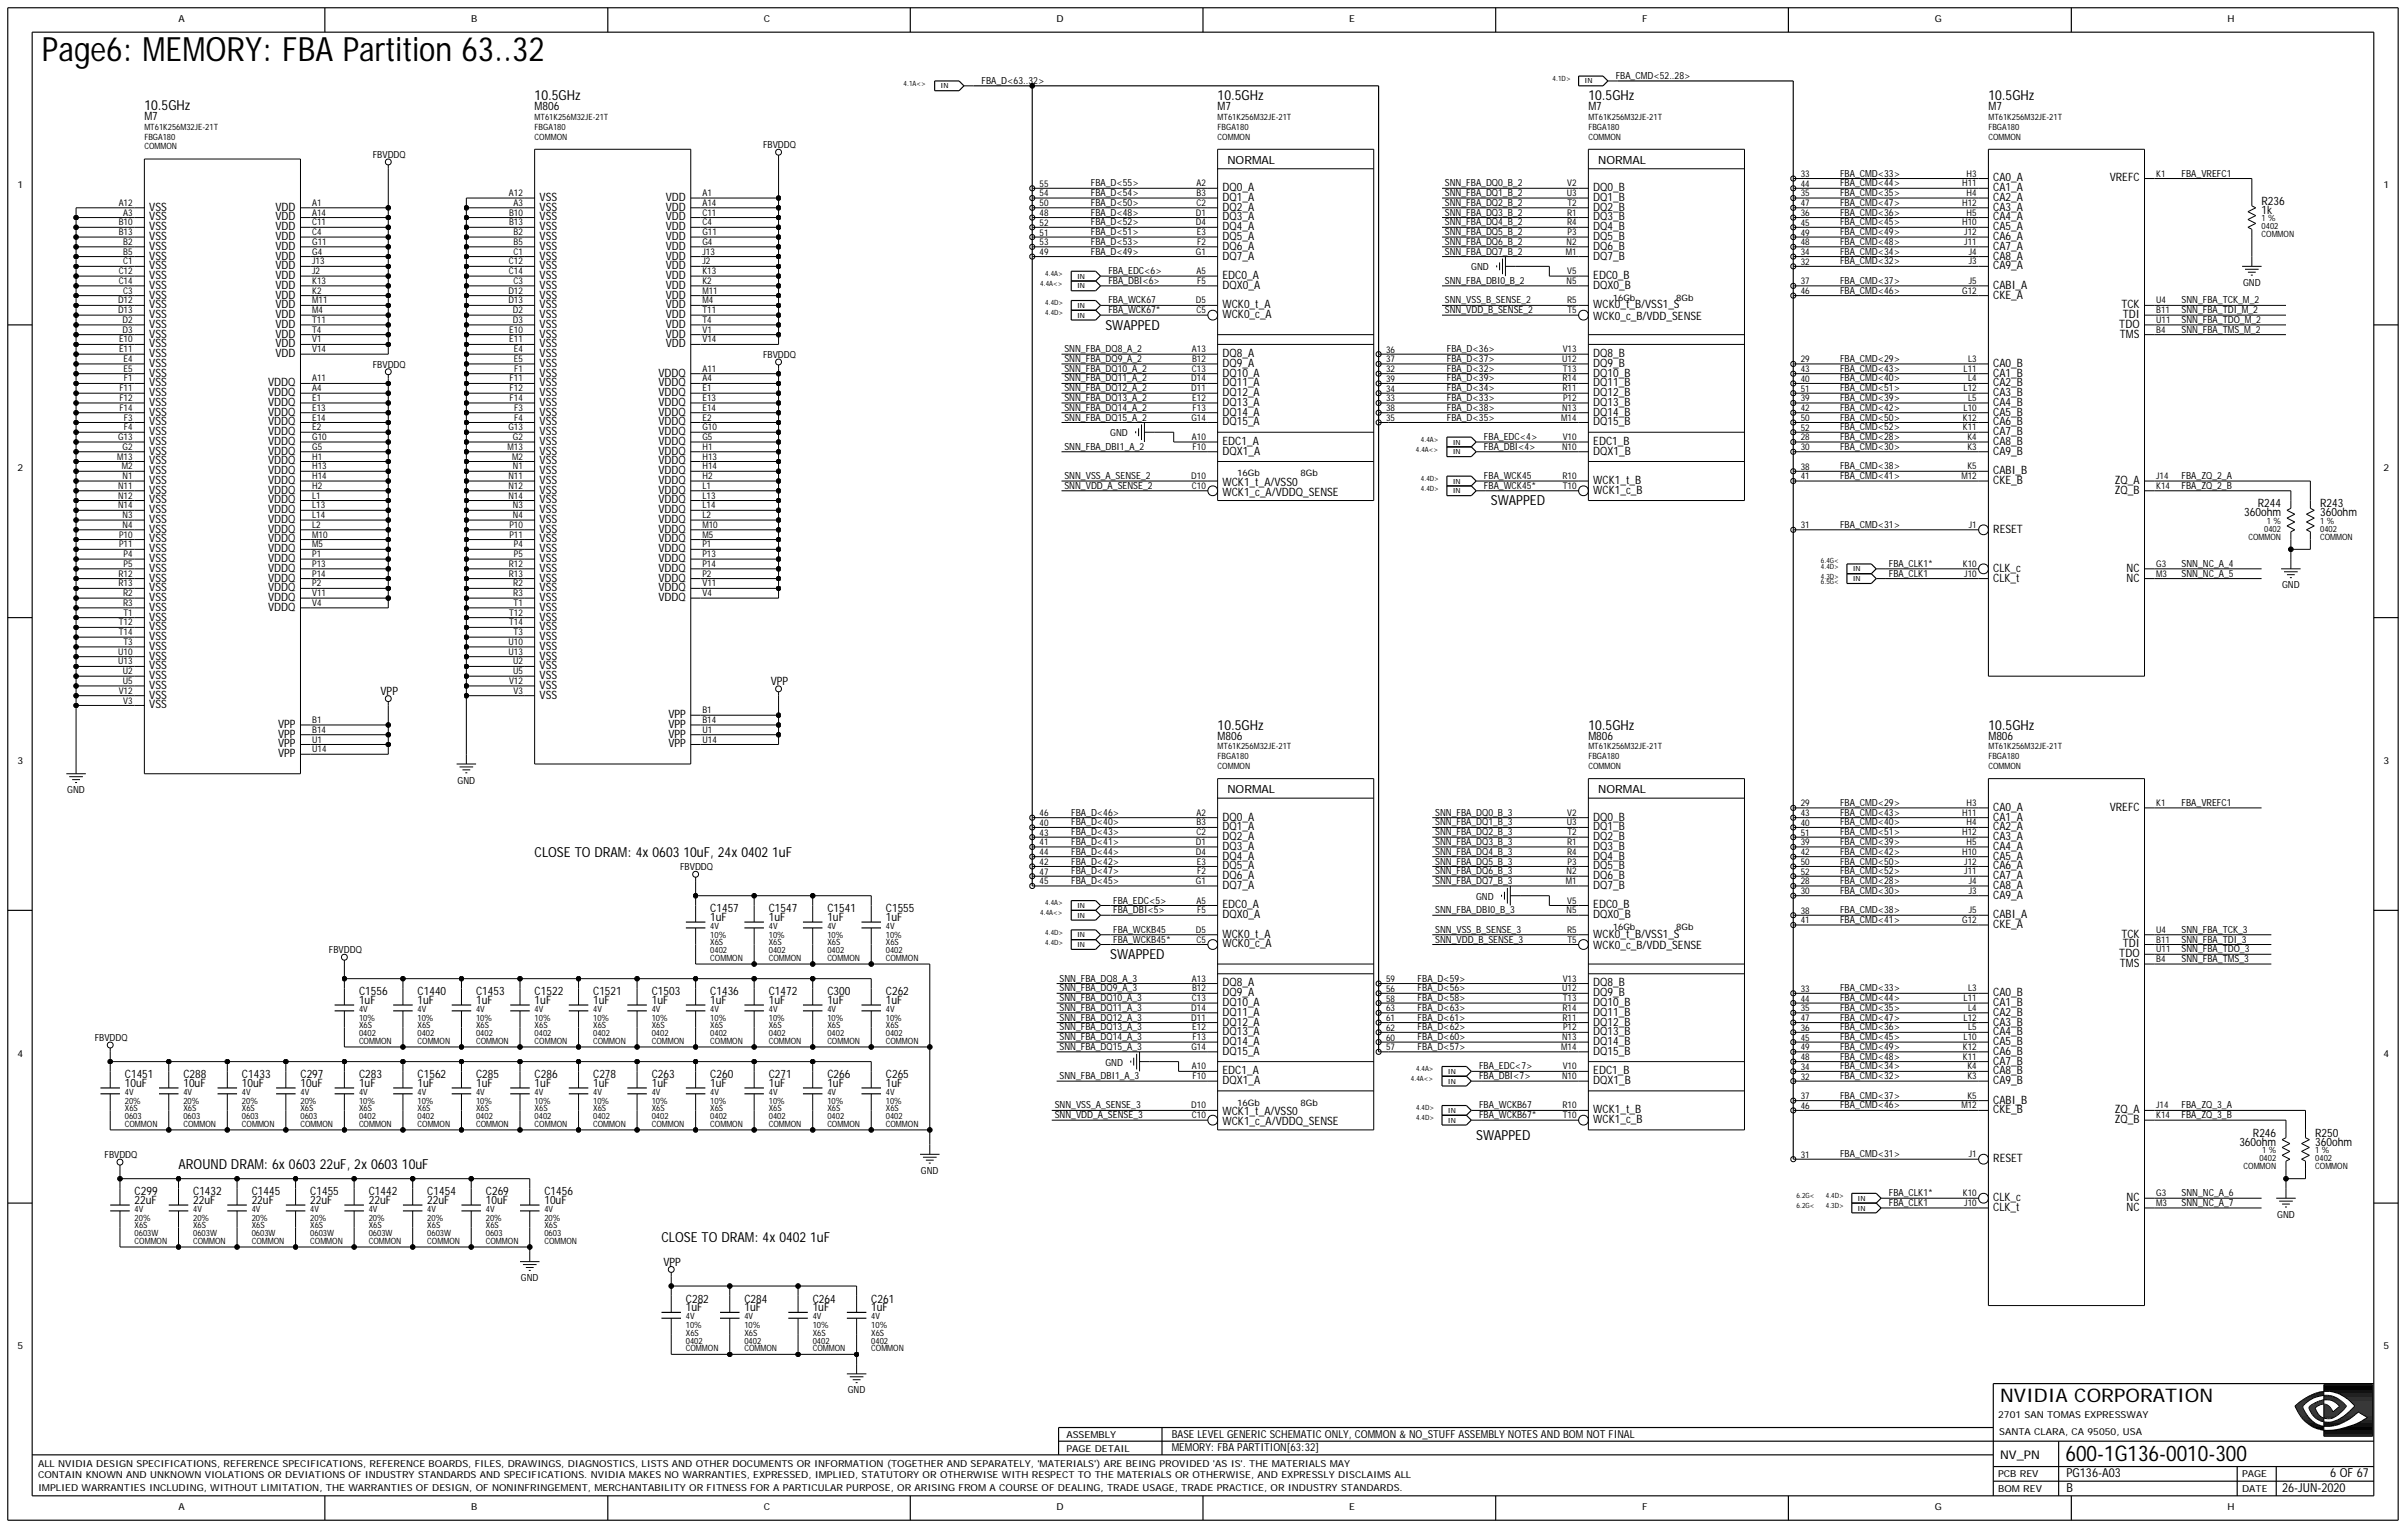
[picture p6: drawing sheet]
<svg xmlns="http://www.w3.org/2000/svg" width="422mm" height="268mm" viewBox="0 0 422 268" stroke-linecap="round" stroke-linejoin="round" font-family="sans-serif">
<defs><g id="words">
<text font-size="5.9" x="7.4" y="10.8">Page6: MEMORY: FBA Partition 63..32</text>
<text font-size="3.8" x="362.1" y="256.1">600-1G136-0010-300</text>
<text font-size="3.3" x="350.7" y="245.8">NVIDIA CORPORATION</text>
<g font-size="2.4">
<text x="93.7" y="17.6">10.5GHz</text>
<text x="213.5" y="17.6">10.5GHz</text>
<text x="278.5" y="17.6">10.5GHz</text>
<text x="348.6" y="17.6">10.5GHz</text>
<text x="25.3" y="19.3">10.5GHz</text>
<text x="193.8" y="57.8">SWAPPED</text>
<text x="261.4" y="88.6">SWAPPED</text>
<text x="213.5" y="127.9">10.5GHz</text>
<text x="278.5" y="127.9">10.5GHz</text>
<text x="348.6" y="127.9">10.5GHz</text>
<text x="93.7" y="150.2">CLOSE TO DRAM: 4x 0603 10uF, 24x 0402 1uF</text>
<text x="194.7" y="168.1">SWAPPED</text>
<text x="258.8" y="199.8">SWAPPED</text>
<text x="31.3" y="204.9">AROUND DRAM: 6x 0603 22uF, 2x 0603 10uF</text>
<text x="116" y="217.8">CLOSE TO DRAM: 4x 0402 1uF</text>
</g>
<g font-size="2.2">
<text x="362.3" y="261.5">B</text>
<text x="362.3" y="259">PG136-A03</text>
<text x="400.1" y="261.5">26-JUN-2020</text>
<text x="408.5" y="259">6 OF 67</text>
</g>
<text font-size="2.1" x="350.7" y="255.7">NV_PN</text>
<g font-size="2">
<text x="25.3" y="21">M7</text>
<text x="93.7" y="19.3">M806</text>
<text x="213.5" y="19.3">M7</text>
<text x="278.5" y="19.3">M7</text>
<text x="348.6" y="19.3">M7</text>
<text x="215.2" y="28.7">NORMAL</text>
<text x="280.2" y="28.7">NORMAL</text>
<text x="94.6" y="35.2">VSS</text>
<text x="116.7" y="35.2">VDD</text>
<text x="214.3" y="35.2">DQ1_A</text>
<text x="214.3" y="33.5">DQ0_A</text>
<text x="279.3" y="33.5">DQ0_B</text>
<text x="279.3" y="35.2">DQ1_B</text>
<text x="349.5" y="35.2">CA2_A</text>
<text x="349.5" y="33.5">CA1_A</text>
<text x="349.5" y="31.8">CA0_A</text>
<text x="369.9" y="31.8">VREFC</text>
<text x="396.5" y="35.9">R236</text>
<text x="26.2" y="40.4">VSS</text>
<text x="26.2" y="38.7">VSS</text>
<text x="26.2" y="36.9">VSS</text>
<text x="48.3" y="40.4">VDD</text>
<text x="48.3" y="38.7">VDD</text>
<text x="48.3" y="36.9">VDD</text>
<text x="94.6" y="40.4">VSS</text>
<text x="94.6" y="38.7">VSS</text>
<text x="94.6" y="36.9">VSS</text>
<text x="116.7" y="40.4">VDD</text>
<text x="116.7" y="38.7">VDD</text>
<text x="116.7" y="36.9">VDD</text>
<text x="214.3" y="40.4">DQ4_A</text>
<text x="214.3" y="38.7">DQ3_A</text>
<text x="214.3" y="36.9">DQ2_A</text>
<text x="279.3" y="40.4">DQ4_B</text>
<text x="279.3" y="38.7">DQ3_B</text>
<text x="279.3" y="36.9">DQ2_B</text>
<text x="349.5" y="40.4">CA5_A</text>
<text x="349.5" y="38.7">CA4_A</text>
<text x="349.5" y="36.9">CA3_A</text>
<text x="396.5" y="37.5">1k</text>
<text x="26.2" y="47.2">VSS</text>
<text x="26.2" y="45.5">VSS</text>
<text x="26.2" y="43.8">VSS</text>
<text x="26.2" y="42.1">VSS</text>
<text x="48.3" y="47.2">VDD</text>
<text x="48.3" y="45.5">VDD</text>
<text x="48.3" y="43.8">VDD</text>
<text x="48.3" y="42.1">VDD</text>
<text x="94.6" y="45.5">VSS</text>
<text x="94.6" y="43.8">VSS</text>
<text x="94.6" y="42.1">VSS</text>
<text x="94.6" y="47.2">VSS</text>
<text x="116.7" y="47.2">VDD</text>
<text x="116.7" y="45.5">VDD</text>
<text x="116.7" y="43.8">VDD</text>
<text x="116.7" y="42.1">VDD</text>
<text x="214.3" y="45.5">DQ7_A</text>
<text x="214.3" y="42.1">DQ5_A</text>
<text x="214.3" y="43.8">DQ6_A</text>
<text x="279.3" y="43.8">DQ6_B</text>
<text x="279.3" y="45.5">DQ7_B</text>
<text x="279.3" y="42.1">DQ5_B</text>
<text x="349.5" y="47.2">CA9_A</text>
<text x="349.5" y="45.5">CA8_A</text>
<text x="349.5" y="43.8">CA7_A</text>
<text x="349.5" y="42.1">CA6_A</text>
<text x="26.2" y="52.3">VSS</text>
<text x="26.2" y="50.6">VSS</text>
<text x="26.2" y="48.9">VSS</text>
<text x="48.3" y="52.3">VDD</text>
<text x="48.3" y="50.6">VDD</text>
<text x="48.3" y="48.9">VDD</text>
<text x="94.6" y="52.3">VSS</text>
<text x="94.6" y="50.6">VSS</text>
<text x="94.6" y="48.9">VSS</text>
<text x="116.7" y="52.3">VDD</text>
<text x="116.7" y="50.6">VDD</text>
<text x="116.7" y="48.9">VDD</text>
<text x="214.3" y="50.6">DQX0_A</text>
<text x="214.3" y="48.9">EDC0_A</text>
<text x="279.3" y="48.9">EDC0_B</text>
<text x="279.3" y="50.6">DQX0_B</text>
<text x="349.5" y="50.6">CABI_A</text>
<text x="349.5" y="52.3">CKE_A</text>
<text x="26.2" y="59.2">VSS</text>
<text x="26.2" y="57.5">VSS</text>
<text x="26.2" y="55.8">VSS</text>
<text x="26.2" y="54">VSS</text>
<text x="48.3" y="59.2">VDD</text>
<text x="48.3" y="57.5">VDD</text>
<text x="48.3" y="55.8">VDD</text>
<text x="48.3" y="54">VDD</text>
<text x="94.6" y="59.2">VSS</text>
<text x="94.6" y="57.5">VSS</text>
<text x="94.6" y="55.8">VSS</text>
<text x="94.6" y="54">VSS</text>
<text x="116.7" y="59.2">VDD</text>
<text x="116.7" y="57.5">VDD</text>
<text x="116.7" y="55.8">VDD</text>
<text x="116.7" y="54">VDD</text>
<text x="214.3" y="55.8">WCK0_c_A</text>
<text x="214.3" y="54">WCK0_t_A</text>
<text x="279.3" y="54">WCK0_t_B/VSS1_S</text>
<text x="279.3" y="56.1">WCK0_c_B/VDD_SENSE</text>
<text x="371.6" y="57.5">TDO</text>
<text x="371.7" y="59.2">TMS</text>
<text x="371.9" y="54">TCK</text>
<text x="372.2" y="55.8">TDI</text>
<text x="26.2" y="60.9">VSS</text>
<text x="26.2" y="62.6">VSS</text>
<text x="26.2" y="64.3">VSS</text>
<text x="48.3" y="62.6">VDD</text>
<text x="48.3" y="60.9">VDD</text>
<text x="94.6" y="64.3">VSS</text>
<text x="94.6" y="60.9">VSS</text>
<text x="94.6" y="62.6">VSS</text>
<text x="116.7" y="60.9">VDD</text>
<text x="214.3" y="62.6">DQ8_A</text>
<text x="214.3" y="64.3">DQ9_A</text>
<text x="279.3" y="64.3">DQ9_B</text>
<text x="279.3" y="62.6">DQ8_B</text>
<text x="349.5" y="64.3">CA0_B</text>
<text x="26.2" y="71.2">VSS</text>
<text x="26.2" y="69.4">VSS</text>
<text x="26.2" y="67.7">VSS</text>
<text x="26.2" y="66">VSS</text>
<text x="47" y="71.2">VDDQ</text>
<text x="47" y="69.4">VDDQ</text>
<text x="47" y="67.7">VDDQ</text>
<text x="94.6" y="71.2">VSS</text>
<text x="94.6" y="69.4">VSS</text>
<text x="94.6" y="67.7">VSS</text>
<text x="94.6" y="66">VSS</text>
<text x="115.4" y="71.2">VDDQ</text>
<text x="115.4" y="69.4">VDDQ</text>
<text x="115.4" y="67.7">VDDQ</text>
<text x="115.4" y="66">VDDQ</text>
<text x="214.3" y="71.2">DQ13_A</text>
<text x="214.3" y="69.4">DQ12_A</text>
<text x="214.3" y="67.7">DQ11_A</text>
<text x="214.3" y="66">DQ10_A</text>
<text x="279.3" y="69.4">DQ12_B</text>
<text x="279.3" y="71.2">DQ13_B</text>
<text x="279.3" y="67.7">DQ11_B</text>
<text x="279.3" y="66">DQ10_B</text>
<text x="349.5" y="66">CA1_B</text>
<text x="349.5" y="67.7">CA2_B</text>
<text x="349.5" y="71.2">CA4_B</text>
<text x="349.5" y="69.4">CA3_B</text>
<text x="26.2" y="78">VSS</text>
<text x="26.2" y="76.3">VSS</text>
<text x="26.2" y="74.6">VSS</text>
<text x="26.2" y="72.9">VSS</text>
<text x="47" y="78">VDDQ</text>
<text x="47" y="76.3">VDDQ</text>
<text x="47" y="74.6">VDDQ</text>
<text x="47" y="72.9">VDDQ</text>
<text x="94.6" y="78">VSS</text>
<text x="94.6" y="76.3">VSS</text>
<text x="94.6" y="74.6">VSS</text>
<text x="94.6" y="72.9">VSS</text>
<text x="115.4" y="78">VDDQ</text>
<text x="115.4" y="76.3">VDDQ</text>
<text x="115.4" y="74.6">VDDQ</text>
<text x="115.4" y="72.9">VDDQ</text>
<text x="214.3" y="72.9">DQ14_A</text>
<text x="214.3" y="74.6">DQ15_A</text>
<text x="214.3" y="78">EDC1_A</text>
<text x="279.3" y="74.6">DQ15_B</text>
<text x="279.3" y="78">EDC1_B</text>
<text x="279.3" y="72.9">DQ14_B</text>
<text x="349.5" y="72.9">CA5_B</text>
<text x="349.5" y="74.6">CA6_B</text>
<text x="349.5" y="78">CA8_B</text>
<text x="349.5" y="76.3">CA7_B</text>
<text x="26.2" y="83.1">VSS</text>
<text x="26.2" y="81.4">VSS</text>
<text x="26.2" y="79.7">VSS</text>
<text x="47" y="83.1">VDDQ</text>
<text x="47" y="81.4">VDDQ</text>
<text x="47" y="79.7">VDDQ</text>
<text x="94.6" y="83.1">VSS</text>
<text x="94.6" y="81.4">VSS</text>
<text x="94.6" y="79.7">VSS</text>
<text x="115.4" y="83.1">VDDQ</text>
<text x="115.4" y="81.4">VDDQ</text>
<text x="115.4" y="79.7">VDDQ</text>
<text x="214.3" y="79.7">DQX1_A</text>
<text x="279.3" y="79.7">DQX1_B</text>
<text x="349.5" y="79.7">CA9_B</text>
<text x="349.5" y="83.1">CABI_B</text>
<text x="26.2" y="86.6">VSS</text>
<text x="26.2" y="84.8">VSS</text>
<text x="26.2" y="88.3">VSS</text>
<text x="26.2" y="90">VSS</text>
<text x="47" y="90">VDDQ</text>
<text x="47" y="88.3">VDDQ</text>
<text x="47" y="86.6">VDDQ</text>
<text x="47" y="84.8">VDDQ</text>
<text x="94.6" y="90">VSS</text>
<text x="94.6" y="84.8">VSS</text>
<text x="94.6" y="86.6">VSS</text>
<text x="94.6" y="88.3">VSS</text>
<text x="115.4" y="88.3">VDDQ</text>
<text x="115.4" y="86.6">VDDQ</text>
<text x="115.4" y="84.8">VDDQ</text>
<text x="115.4" y="90">VDDQ</text>
<text x="214.3" y="85.2">WCK1_t_A/VSS0</text>
<text x="214.3" y="86.9">WCK1_c_A/VDDQ_SENSE</text>
<text x="279.3" y="84.8">WCK1_t_B</text>
<text x="279.3" y="86.6">WCK1_c_B</text>
<text x="349.5" y="84.8">CKE_B</text>
<text x="370.8" y="84.8">ZQ_A</text>
<text x="370.8" y="86.6">ZQ_B</text>
<text x="395.9" y="88.9">R244</text>
<text x="406.8" y="88.9">R243</text>
<text x="26.2" y="95.1">VSS</text>
<text x="26.2" y="93.4">VSS</text>
<text x="26.2" y="91.7">VSS</text>
<text x="47" y="93.4">VDDQ</text>
<text x="47" y="91.7">VDDQ</text>
<text x="47" y="95.1">VDDQ</text>
<text x="94.6" y="95.1">VSS</text>
<text x="94.6" y="93.4">VSS</text>
<text x="94.6" y="91.7">VSS</text>
<text x="115.4" y="91.7">VDDQ</text>
<text x="115.4" y="95.1">VDDQ</text>
<text x="115.4" y="93.4">VDDQ</text>
<text x="349.5" y="93.4">RESET</text>
<text x="393.5" y="90.5">360ohm</text>
<text x="406.8" y="90.5">360ohm</text>
<text x="26.2" y="101.9">VSS</text>
<text x="26.2" y="100.2">VSS</text>
<text x="26.2" y="98.5">VSS</text>
<text x="26.2" y="96.8">VSS</text>
<text x="47" y="101.9">VDDQ</text>
<text x="47" y="100.2">VDDQ</text>
<text x="47" y="98.5">VDDQ</text>
<text x="47" y="96.8">VDDQ</text>
<text x="94.6" y="101.9">VSS</text>
<text x="94.6" y="100.2">VSS</text>
<text x="94.6" y="98.5">VSS</text>
<text x="94.6" y="96.8">VSS</text>
<text x="115.4" y="101.9">VDDQ</text>
<text x="115.4" y="100.2">VDDQ</text>
<text x="115.4" y="98.5">VDDQ</text>
<text x="115.4" y="96.8">VDDQ</text>
<text x="349.5" y="100.2">CLK_c</text>
<text x="349.5" y="101.9">CLK_t</text>
<text x="372.8" y="101.9">NC</text>
<text x="372.8" y="100.2">NC</text>
<text x="26.2" y="107.1">VSS</text>
<text x="26.2" y="105.4">VSS</text>
<text x="26.2" y="103.7">VSS</text>
<text x="47" y="107.1">VDDQ</text>
<text x="47" y="105.4">VDDQ</text>
<text x="47" y="103.7">VDDQ</text>
<text x="94.6" y="107.1">VSS</text>
<text x="94.6" y="105.4">VSS</text>
<text x="94.6" y="103.7">VSS</text>
<text x="115.4" y="105.4">VDDQ</text>
<text x="115.4" y="103.7">VDDQ</text>
<text x="26.2" y="113.9">VSS</text>
<text x="26.2" y="112.2">VSS</text>
<text x="26.2" y="110.5">VSS</text>
<text x="26.2" y="108.8">VSS</text>
<text x="94.6" y="113.9">VSS</text>
<text x="94.6" y="112.2">VSS</text>
<text x="94.6" y="110.5">VSS</text>
<text x="94.6" y="108.8">VSS</text>
<text x="26.2" y="119.1">VSS</text>
<text x="26.2" y="117.3">VSS</text>
<text x="26.2" y="115.6">VSS</text>
<text x="94.6" y="119.1">VSS</text>
<text x="94.6" y="117.3">VSS</text>
<text x="94.6" y="115.6">VSS</text>
<text x="26.2" y="124.2">VSS</text>
<text x="26.2" y="122.5">VSS</text>
<text x="26.2" y="120.8">VSS</text>
<text x="66.7" y="121.8">VPP</text>
<text x="94.6" y="122.5">VSS</text>
<text x="94.6" y="120.8">VSS</text>
<text x="117.2" y="125.9">VPP</text>
<text x="135.1" y="120.1">VPP</text>
<text x="48.8" y="131">VPP</text>
<text x="48.8" y="129.3">VPP</text>
<text x="48.8" y="127.6">VPP</text>
<text x="117.2" y="131">VPP</text>
<text x="117.2" y="129.3">VPP</text>
<text x="117.2" y="127.6">VPP</text>
<text x="213.5" y="129.7">M806</text>
<text x="278.5" y="129.7">M806</text>
<text x="348.6" y="129.7">M806</text>
<text x="48.8" y="132.7">VPP</text>
<text x="214.3" y="143.9">DQ0_A</text>
<text x="215.2" y="139.1">NORMAL</text>
<text x="279.3" y="143.9">DQ0_B</text>
<text x="280.2" y="139.1">NORMAL</text>
<text x="349.5" y="143.9">CA1_A</text>
<text x="349.5" y="142.1">CA0_A</text>
<text x="369.9" y="142.1">VREFC</text>
<text x="214.3" y="145.6">DQ1_A</text>
<text x="214.3" y="149">DQ3_A</text>
<text x="214.3" y="147.3">DQ2_A</text>
<text x="279.3" y="149">DQ3_B</text>
<text x="279.3" y="147.3">DQ2_B</text>
<text x="279.3" y="145.6">DQ1_B</text>
<text x="349.5" y="149">CA4_A</text>
<text x="349.5" y="145.6">CA2_A</text>
<text x="349.5" y="147.3">CA3_A</text>
<text x="214.3" y="155.8">DQ7_A</text>
<text x="214.3" y="152.4">DQ5_A</text>
<text x="214.3" y="154.1">DQ6_A</text>
<text x="214.3" y="150.7">DQ4_A</text>
<text x="279.3" y="154.1">DQ6_B</text>
<text x="279.3" y="155.8">DQ7_B</text>
<text x="279.3" y="152.4">DQ5_B</text>
<text x="279.3" y="150.7">DQ4_B</text>
<text x="349.5" y="155.8">CA8_A</text>
<text x="349.5" y="154.1">CA7_A</text>
<text x="349.5" y="152.4">CA6_A</text>
<text x="349.5" y="150.7">CA5_A</text>
<text x="124.5" y="159.9">C1457</text>
<text x="124.5" y="161.5">1uF</text>
<text x="134.8" y="159.9">C1547</text>
<text x="134.8" y="161.5">1uF</text>
<text x="145.1" y="159.9">C1541</text>
<text x="145.1" y="161.5">1uF</text>
<text x="155.3" y="159.9">C1555</text>
<text x="155.3" y="161.5">1uF</text>
<text x="214.3" y="161">DQX0_A</text>
<text x="214.3" y="159.3">EDC0_A</text>
<text x="279.3" y="159.3">EDC0_B</text>
<text x="279.3" y="161">DQX0_B</text>
<text x="349.5" y="161">CABI_A</text>
<text x="349.5" y="157.5">CA9_A</text>
<text x="214.3" y="166.1">WCK0_c_A</text>
<text x="214.3" y="164.4">WCK0_t_A</text>
<text x="279.3" y="164.4">WCK0_t_B/VSS1_S</text>
<text x="279.3" y="166.4">WCK0_c_B/VDD_SENSE</text>
<text x="349.5" y="162.7">CKE_A</text>
<text x="371.6" y="167.8">TDO</text>
<text x="371.9" y="164.4">TCK</text>
<text x="372.2" y="166.1">TDI</text>
<text x="214.3" y="172.9">DQ8_A</text>
<text x="279.3" y="172.9">DQ8_B</text>
<text x="371.7" y="169.5">TMS</text>
<text x="62.9" y="176">1uF</text>
<text x="62.9" y="174.5">C1556</text>
<text x="73.2" y="176">1uF</text>
<text x="73.2" y="174.5">C1440</text>
<text x="83.5" y="176">1uF</text>
<text x="83.5" y="174.5">C1453</text>
<text x="93.7" y="176">1uF</text>
<text x="93.7" y="174.5">C1522</text>
<text x="104" y="176">1uF</text>
<text x="104" y="174.5">C1521</text>
<text x="114.3" y="174.5">C1503</text>
<text x="114.3" y="176">1uF</text>
<text x="124.5" y="174.5">C1436</text>
<text x="124.5" y="176">1uF</text>
<text x="134.8" y="174.5">C1472</text>
<text x="134.8" y="176">1uF</text>
<text x="145.1" y="174.5">C300</text>
<text x="145.1" y="176">1uF</text>
<text x="155.3" y="174.5">C262</text>
<text x="155.3" y="176">1uF</text>
<text x="214.3" y="174.6">DQ9_A</text>
<text x="214.3" y="179.8">DQ12_A</text>
<text x="214.3" y="178.1">DQ11_A</text>
<text x="214.3" y="176.4">DQ10_A</text>
<text x="279.3" y="179.8">DQ12_B</text>
<text x="279.3" y="178.1">DQ11_B</text>
<text x="279.3" y="176.4">DQ10_B</text>
<text x="279.3" y="174.6">DQ9_B</text>
<text x="349.5" y="174.6">CA0_B</text>
<text x="349.5" y="176.4">CA1_B</text>
<text x="349.5" y="178.1">CA2_B</text>
<text x="349.5" y="179.8">CA3_B</text>
<text x="214.3" y="183.2">DQ14_A</text>
<text x="214.3" y="184.9">DQ15_A</text>
<text x="214.3" y="181.5">DQ13_A</text>
<text x="279.3" y="184.9">DQ15_B</text>
<text x="279.3" y="181.5">DQ13_B</text>
<text x="279.3" y="183.2">DQ14_B</text>
<text x="349.5" y="181.5">CA4_B</text>
<text x="349.5" y="183.2">CA5_B</text>
<text x="349.5" y="184.9">CA6_B</text>
<text x="21.9" y="190.6">10uF</text>
<text x="21.9" y="189">C1451</text>
<text x="32.2" y="190.6">10uF</text>
<text x="32.2" y="189">C288</text>
<text x="42.4" y="190.6">10uF</text>
<text x="42.4" y="189">C1433</text>
<text x="52.7" y="190.6">10uF</text>
<text x="52.7" y="189">C297</text>
<text x="62.9" y="190.6">1uF</text>
<text x="62.9" y="189">C283</text>
<text x="73.2" y="190.6">1uF</text>
<text x="73.2" y="189">C1562</text>
<text x="83.5" y="190.6">1uF</text>
<text x="83.5" y="189">C285</text>
<text x="93.7" y="190.6">1uF</text>
<text x="93.7" y="189">C286</text>
<text x="104" y="189">C278</text>
<text x="104" y="190.6">1uF</text>
<text x="114.3" y="189">C263</text>
<text x="114.3" y="190.6">1uF</text>
<text x="124.5" y="189">C260</text>
<text x="124.5" y="190.6">1uF</text>
<text x="134.8" y="189">C271</text>
<text x="134.8" y="190.6">1uF</text>
<text x="145.1" y="189">C266</text>
<text x="145.1" y="190.6">1uF</text>
<text x="155.3" y="189">C265</text>
<text x="155.3" y="190.6">1uF</text>
<text x="214.3" y="188.3">EDC1_A</text>
<text x="214.3" y="190">DQX1_A</text>
<text x="279.3" y="188.3">EDC1_B</text>
<text x="279.3" y="190">DQX1_B</text>
<text x="349.5" y="190">CA9_B</text>
<text x="349.5" y="188.3">CA8_B</text>
<text x="349.5" y="186.6">CA7_B</text>
<text x="214.3" y="195.5">WCK1_t_A/VSS0</text>
<text x="214.3" y="197.2">WCK1_c_A/VDDQ_SENSE</text>
<text x="279.3" y="195.2">WCK1_t_B</text>
<text x="279.3" y="196.9">WCK1_c_B</text>
<text x="349.5" y="193.5">CABI_B</text>
<text x="349.5" y="195.2">CKE_B</text>
<text x="370.8" y="195.2">ZQ_A</text>
<text x="370.8" y="196.9">ZQ_B</text>
<text x="349.5" y="203.7">RESET</text>
<text x="392.6" y="200.8">360ohm</text>
<text x="395" y="199.3">R246</text>
<text x="405.9" y="199.3">R250</text>
<text x="405.9" y="200.8">360ohm</text>
<text x="23.6" y="209.5">C299</text>
<text x="33.9" y="209.5">C1432</text>
<text x="44.1" y="209.5">C1445</text>
<text x="54.4" y="209.5">C1455</text>
<text x="64.7" y="209.5">C1442</text>
<text x="74.9" y="209.5">C1454</text>
<text x="85.2" y="209.5">C269</text>
<text x="95.4" y="209.5">C1456</text>
<text x="23.6" y="211.1">22uF</text>
<text x="33.9" y="211.1">22uF</text>
<text x="44.1" y="211.1">22uF</text>
<text x="54.4" y="211.1">22uF</text>
<text x="64.7" y="211.1">22uF</text>
<text x="74.9" y="211.1">22uF</text>
<text x="85.2" y="211.1">10uF</text>
<text x="95.4" y="211.1">10uF</text>
<text x="349.5" y="210.6">CLK_c</text>
<text x="349.5" y="212.3">CLK_t</text>
<text x="372.8" y="212.3">NC</text>
<text x="372.8" y="210.6">NC</text>
<text x="116.3" y="221.9">VPP</text>
<text x="120.3" y="228.4">C282</text>
<text x="120.3" y="229.9">1uF</text>
<text x="130.5" y="228.4">C284</text>
<text x="130.5" y="229.9">1uF</text>
<text x="142.5" y="228.4">C264</text>
<text x="142.5" y="229.9">1uF</text>
<text x="152.8" y="228.4">C261</text>
<text x="152.8" y="229.9">1uF</text>
</g>
<g font-size="1.9">
<text x="205.4" y="252.1">BASE LEVEL GENERIC SCHEMATIC ONLY, COMMON &amp; NO_STUFF ASSEMBLY NOTES AND BOM NOT FINAL</text>
<text x="205.4" y="254.4">MEMORY: FBA PARTITION[63:32]</text>
</g>
<g font-size="1.7">
<text x="31.3" y="3.9">A</text>
<text x="82.6" y="3.9">B</text>
<text x="133.9" y="3.9">C</text>
<text x="185.3" y="3.9">D</text>
<text x="236.6" y="3.9">E</text>
<text x="287.9" y="3.9">F</text>
<text x="339.2" y="3.9">G</text>
<text x="390.5" y="3.9">H</text>
<text x="172.1" y="14.7">FBA_D&lt;63..32&gt;</text>
<text x="283.3" y="13.9">FBA_CMD&lt;52..28&gt;</text>
<text x="65.4" y="27.7">FBVDDQ</text>
<text x="133.8" y="26">FBVDDQ</text>
<text x="3.1" y="33">1</text>
<text x="191.2" y="34.4">FBA_D&lt;54&gt;</text>
<text x="191.2" y="32.7">FBA_D&lt;55&gt;</text>
<text x="253.3" y="32.7">SNN_FBA_DQ0_B_2</text>
<text x="253.3" y="34.4">SNN_FBA_DQ1_B_2</text>
<text x="322.6" y="34.4">FBA_CMD&lt;35&gt;</text>
<text x="322.6" y="32.7">FBA_CMD&lt;44&gt;</text>
<text x="322.6" y="31">FBA_CMD&lt;33&gt;</text>
<text x="382.5" y="31">FBA_VREFC1</text>
<text x="417.9" y="33">1</text>
<text x="191.2" y="41.2">FBA_D&lt;51&gt;</text>
<text x="191.2" y="39.5">FBA_D&lt;52&gt;</text>
<text x="191.2" y="37.8">FBA_D&lt;48&gt;</text>
<text x="191.2" y="36.1">FBA_D&lt;50&gt;</text>
<text x="253.3" y="41.2">SNN_FBA_DQ5_B_2</text>
<text x="253.3" y="39.5">SNN_FBA_DQ4_B_2</text>
<text x="253.3" y="37.8">SNN_FBA_DQ3_B_2</text>
<text x="253.3" y="36.1">SNN_FBA_DQ2_B_2</text>
<text x="322.6" y="41.2">FBA_CMD&lt;49&gt;</text>
<text x="322.6" y="39.5">FBA_CMD&lt;45&gt;</text>
<text x="322.6" y="37.8">FBA_CMD&lt;36&gt;</text>
<text x="322.6" y="36.1">FBA_CMD&lt;47&gt;</text>
<text x="191.2" y="44.6">FBA_D&lt;49&gt;</text>
<text x="191.2" y="42.9">FBA_D&lt;53&gt;</text>
<text x="253.3" y="42.9">SNN_FBA_DQ6_B_2</text>
<text x="253.3" y="44.6">SNN_FBA_DQ7_B_2</text>
<text x="257.9" y="47.4">GND</text>
<text x="322.6" y="46.4">FBA_CMD&lt;32&gt;</text>
<text x="322.6" y="44.6">FBA_CMD&lt;34&gt;</text>
<text x="322.6" y="42.9">FBA_CMD&lt;48&gt;</text>
<text x="194.3" y="49.8">FBA_DBI&lt;6&gt;</text>
<text x="194.3" y="48.1">FBA_EDC&lt;6&gt;</text>
<text x="194.3" y="53.2">FBA_WCK67</text>
<text x="253.3" y="49.8">SNN_FBA_DBI0_B_2</text>
<text x="253.3" y="53.2">SNN_VSS_B_SENSE_2</text>
<text x="322.6" y="49.8">FBA_CMD&lt;37&gt;</text>
<text x="322.6" y="51.5">FBA_CMD&lt;46&gt;</text>
<text x="382.5" y="53.2">SNN_FBA_TCK_M_2</text>
<text x="393.3" y="50.1">GND</text>
<text x="194.3" y="54.9">FBA_WCK67*</text>
<text x="253.3" y="54.9">SNN_VDD_B_SENSE_2</text>
<text x="382.5" y="54.9">SNN_FBA_TDI_M_2</text>
<text x="382.5" y="56.6">SNN_FBA_TDO_M_2</text>
<text x="382.5" y="58.3">SNN_FBA_TMS_M_2</text>
<text x="65.4" y="64.5">FBVDDQ</text>
<text x="133.8" y="62.8">FBVDDQ</text>
<text x="186.6" y="61.7">SNN_FBA_DQ8_A_2</text>
<text x="186.6" y="63.5">SNN_FBA_DQ9_A_2</text>
<text x="186.6" y="65.2">SNN_FBA_DQ10_A_2</text>
<text x="253.7" y="65.2">FBA_D&lt;32&gt;</text>
<text x="253.7" y="63.5">FBA_D&lt;37&gt;</text>
<text x="253.7" y="61.7">FBA_D&lt;36&gt;</text>
<text x="322.6" y="63.5">FBA_CMD&lt;29&gt;</text>
<text x="322.6" y="65.2">FBA_CMD&lt;43&gt;</text>
<text x="186.6" y="70.3">SNN_FBA_DQ13_A_2</text>
<text x="186.6" y="68.6">SNN_FBA_DQ12_A_2</text>
<text x="186.6" y="66.9">SNN_FBA_DQ11_A_2</text>
<text x="253.7" y="68.6">FBA_D&lt;34&gt;</text>
<text x="253.7" y="70.3">FBA_D&lt;33&gt;</text>
<text x="253.7" y="66.9">FBA_D&lt;39&gt;</text>
<text x="322.6" y="66.9">FBA_CMD&lt;40&gt;</text>
<text x="322.6" y="70.3">FBA_CMD&lt;39&gt;</text>
<text x="322.6" y="68.6">FBA_CMD&lt;51&gt;</text>
<text x="186.6" y="72">SNN_FBA_DQ14_A_2</text>
<text x="186.6" y="73.7">SNN_FBA_DQ15_A_2</text>
<text x="194.7" y="76.5">GND</text>
<text x="253.7" y="73.7">FBA_D&lt;35&gt;</text>
<text x="253.7" y="72">FBA_D&lt;38&gt;</text>
<text x="260.2" y="77.1">FBA_EDC&lt;4&gt;</text>
<text x="322.6" y="72">FBA_CMD&lt;42&gt;</text>
<text x="322.6" y="73.7">FBA_CMD&lt;50&gt;</text>
<text x="322.6" y="77.1">FBA_CMD&lt;28&gt;</text>
<text x="322.6" y="75.4">FBA_CMD&lt;52&gt;</text>
<text x="3.1" y="82.6">2</text>
<text x="186.6" y="78.9">SNN_FBA_DBI1_A_2</text>
<text x="186.6" y="84">SNN_VSS_A_SENSE_2</text>
<text x="260.2" y="84">FBA_WCK45</text>
<text x="260.2" y="78.9">FBA_DBI&lt;4&gt;</text>
<text x="322.6" y="78.9">FBA_CMD&lt;30&gt;</text>
<text x="322.6" y="82.3">FBA_CMD&lt;38&gt;</text>
<text x="322.6" y="84">FBA_CMD&lt;41&gt;</text>
<text x="382.5" y="84">FBA_ZQ_2_A</text>
<text x="417.9" y="82.6">2</text>
<text x="186.6" y="85.7">SNN_VDD_A_SENSE_2</text>
<text x="260.2" y="85.7">FBA_WCK45*</text>
<text x="382.5" y="85.7">FBA_ZQ_2_B</text>
<text x="322.6" y="92.5">FBA_CMD&lt;31&gt;</text>
<text x="331.2" y="99.4">FBA_CLK1*</text>
<text x="331.2" y="101.1">FBA_CLK1</text>
<text x="382.5" y="101.1">SNN_NC_A_5</text>
<text x="382.5" y="99.4">SNN_NC_A_4</text>
<text x="400.1" y="103.1">GND</text>
<text x="3.1" y="133.9">3</text>
<text x="80.2" y="137.4">GND</text>
<text x="417.9" y="133.9">3</text>
<text x="11.8" y="139.1">GND</text>
<text x="187.8" y="143">FBA_D&lt;46&gt;</text>
<text x="251.6" y="143">SNN_FBA_DQ0_B_3</text>
<text x="322.6" y="143">FBA_CMD&lt;43&gt;</text>
<text x="322.6" y="141.3">FBA_CMD&lt;29&gt;</text>
<text x="382.5" y="141.3">FBA_VREFC1</text>
<text x="187.8" y="144.7">FBA_D&lt;40&gt;</text>
<text x="187.8" y="149.8">FBA_D&lt;44&gt;</text>
<text x="187.8" y="148.1">FBA_D&lt;41&gt;</text>
<text x="187.8" y="146.4">FBA_D&lt;43&gt;</text>
<text x="251.6" y="149.8">SNN_FBA_DQ4_B_3</text>
<text x="251.6" y="148.1">SNN_FBA_DQ3_B_3</text>
<text x="251.6" y="146.4">SNN_FBA_DQ2_B_3</text>
<text x="251.6" y="144.7">SNN_FBA_DQ1_B_3</text>
<text x="322.6" y="149.8">FBA_CMD&lt;42&gt;</text>
<text x="322.6" y="148.1">FBA_CMD&lt;39&gt;</text>
<text x="322.6" y="144.7">FBA_CMD&lt;40&gt;</text>
<text x="322.6" y="146.4">FBA_CMD&lt;51&gt;</text>
<text x="119.2" y="152.6">FBVDDQ</text>
<text x="187.8" y="155">FBA_D&lt;45&gt;</text>
<text x="187.8" y="151.6">FBA_D&lt;42&gt;</text>
<text x="187.8" y="153.3">FBA_D&lt;47&gt;</text>
<text x="251.6" y="153.3">SNN_FBA_DQ6_B_3</text>
<text x="251.6" y="155">SNN_FBA_DQ7_B_3</text>
<text x="251.6" y="151.6">SNN_FBA_DQ5_B_3</text>
<text x="322.6" y="155">FBA_CMD&lt;28&gt;</text>
<text x="322.6" y="153.3">FBA_CMD&lt;52&gt;</text>
<text x="322.6" y="151.6">FBA_CMD&lt;50&gt;</text>
<text x="195.2" y="160.1">FBA_DBI&lt;5&gt;</text>
<text x="195.2" y="158.4">FBA_EDC&lt;5&gt;</text>
<text x="251.6" y="160.1">SNN_FBA_DBI0_B_3</text>
<text x="258.8" y="157.7">GND</text>
<text x="322.6" y="160.1">FBA_CMD&lt;38&gt;</text>
<text x="322.6" y="156.7">FBA_CMD&lt;30&gt;</text>
<text x="322.6" y="161.8">FBA_CMD&lt;41&gt;</text>
<text x="57.7" y="167.1">FBVDDQ</text>
<text x="195.2" y="165.2">FBA_WCKB45*</text>
<text x="195.2" y="163.5">FBA_WCKB45</text>
<text x="251.6" y="163.5">SNN_VSS_B_SENSE_3</text>
<text x="251.6" y="165.2">SNN_VDD_B_SENSE_3</text>
<text x="382.5" y="163.5">SNN_FBA_TCK_3</text>
<text x="382.5" y="165.2">SNN_FBA_TDI_3</text>
<text x="382.5" y="167">SNN_FBA_TDO_3</text>
<text x="185.8" y="172.1">SNN_FBA_DQ8_A_3</text>
<text x="185.8" y="173.8">SNN_FBA_DQ9_A_3</text>
<text x="248.5" y="173.8">FBA_D&lt;56&gt;</text>
<text x="248.5" y="172.1">FBA_D&lt;59&gt;</text>
<text x="322.6" y="173.8">FBA_CMD&lt;33&gt;</text>
<text x="382.5" y="168.7">SNN_FBA_TMS_3</text>
<text x="185.8" y="178.9">SNN_FBA_DQ12_A_3</text>
<text x="185.8" y="177.2">SNN_FBA_DQ11_A_3</text>
<text x="185.8" y="175.5">SNN_FBA_DQ10_A_3</text>
<text x="248.5" y="178.9">FBA_D&lt;61&gt;</text>
<text x="248.5" y="177.2">FBA_D&lt;63&gt;</text>
<text x="248.5" y="175.5">FBA_D&lt;58&gt;</text>
<text x="322.6" y="175.5">FBA_CMD&lt;44&gt;</text>
<text x="322.6" y="177.2">FBA_CMD&lt;35&gt;</text>
<text x="322.6" y="178.9">FBA_CMD&lt;47&gt;</text>
<text x="3.1" y="185.3">4</text>
<text x="16.6" y="182.5">FBVDDQ</text>
<text x="185.8" y="182.3">SNN_FBA_DQ14_A_3</text>
<text x="185.8" y="184.1">SNN_FBA_DQ15_A_3</text>
<text x="185.8" y="180.6">SNN_FBA_DQ13_A_3</text>
<text x="248.5" y="184.1">FBA_D&lt;57&gt;</text>
<text x="248.5" y="180.6">FBA_D&lt;62&gt;</text>
<text x="248.5" y="182.3">FBA_D&lt;60&gt;</text>
<text x="322.6" y="180.6">FBA_CMD&lt;36&gt;</text>
<text x="322.6" y="182.3">FBA_CMD&lt;45&gt;</text>
<text x="322.6" y="184.1">FBA_CMD&lt;49&gt;</text>
<text x="322.6" y="185.8">FBA_CMD&lt;48&gt;</text>
<text x="417.9" y="185.3">4</text>
<text x="185.8" y="189.2">SNN_FBA_DBI1_A_3</text>
<text x="193.8" y="186.8">GND</text>
<text x="259.3" y="187.5">FBA_EDC&lt;7&gt;</text>
<text x="259.3" y="189.2">FBA_DBI&lt;7&gt;</text>
<text x="322.6" y="189.2">FBA_CMD&lt;32&gt;</text>
<text x="322.6" y="187.5">FBA_CMD&lt;34&gt;</text>
<text x="184.9" y="194.3">SNN_VSS_A_SENSE_3</text>
<text x="184.9" y="196">SNN_VDD_A_SENSE_3</text>
<text x="259.3" y="194.3">FBA_WCKB67</text>
<text x="259.3" y="196">FBA_WCKB67*</text>
<text x="322.6" y="192.6">FBA_CMD&lt;37&gt;</text>
<text x="322.6" y="194.3">FBA_CMD&lt;46&gt;</text>
<text x="382.5" y="194.3">FBA_ZQ_3_A</text>
<text x="382.5" y="196">FBA_ZQ_3_B</text>
<text x="18.3" y="203">FBVDDQ</text>
<text x="322.6" y="202.9">FBA_CMD&lt;31&gt;</text>
<text x="161.5" y="205.8">GND</text>
<text x="331.2" y="209.7">FBA_CLK1*</text>
<text x="382.5" y="209.7">SNN_NC_A_6</text>
<text x="331.2" y="211.4">FBA_CLK1</text>
<text x="382.5" y="211.4">SNN_NC_A_7</text>
<text x="399.2" y="213.5">GND</text>
<text x="91.3" y="224.6">GND</text>
<text x="3.1" y="236.6">5</text>
<text x="417.9" y="236.6">5</text>
<text x="148.6" y="244.3">GND</text>
<text x="350.3" y="248.5">2701 SAN TOMAS EXPRESSWAY</text>
<text x="350.5" y="251.6">SANTA CLARA, CA 95050, USA</text>
<text x="6.7" y="257.1">ALL NVIDIA DESIGN SPECIFICATIONS, REFERENCE SPECIFICATIONS, REFERENCE BOARDS, FILES, DRAWINGS, DIAGNOSTICS, LISTS AND OTHER DOCUMENTS OR INFORMATION (TOGETHER AND SEPARATELY, 'MATERIALS') ARE BEING PROVIDED 'AS IS'. THE MATERIALS MAY</text>
<text x="187" y="254.5">PAGE DETAIL</text>
<text x="187" y="252.1">ASSEMBLY</text>
<text x="6.7" y="259.2">CONTAIN KNOWN AND UNKNOWN VIOLATIONS OR DEVIATIONS OF INDUSTRY STANDARDS AND SPECIFICATIONS. NVIDIA MAKES NO WARRANTIES, EXPRESSED, IMPLIED, STATUTORY OR OTHERWISE WITH RESPECT TO THE MATERIALS OR OTHERWISE, AND EXPRESSLY DISCLAIMS ALL</text>
<text x="6.7" y="261.4">IMPLIED WARRANTIES INCLUDING, WITHOUT LIMITATION, THE WARRANTIES OF DESIGN, OF NONINFRINGEMENT, MERCHANTABILITY OR FITNESS FOR A PARTICULAR PURPOSE, OR ARISING FROM A COURSE OF DEALING, TRADE USAGE, TRADE PRACTICE, OR INDUSTRY STANDARDS.</text>
<text x="350.3" y="261.5">BOM REV</text>
<text x="350.3" y="259">PCB REV</text>
<text x="393.1" y="259">PAGE</text>
<text x="393.1" y="261.5">DATE</text>
<text x="31.3" y="264.8">A</text>
<text x="82.6" y="264.8">B</text>
<text x="133.9" y="264.8">C</text>
<text x="185.3" y="264.8">D</text>
<text x="236.6" y="264.8">E</text>
<text x="287.9" y="264.8">F</text>
<text x="339.2" y="264.8">G</text>
<text x="390.5" y="264.8">H</text>
</g>
<g font-size="1.6">
<text x="89.2" y="34.4">A12</text>
<text x="123.2" y="34.4">A1</text>
<text x="182.3" y="32.7">55</text>
<text x="182.3" y="34.4">54</text>
<text x="209.8" y="32.7">A2</text>
<text x="209.8" y="34.4">B3</text>
<text x="274.7" y="34.4">U3</text>
<text x="274.8" y="32.7">V2</text>
<text x="315.7" y="31">33</text>
<text x="315.7" y="32.7">44</text>
<text x="315.7" y="34.4">35</text>
<text x="344" y="32.7">H11</text>
<text x="344.8" y="31">H3</text>
<text x="344.8" y="34.4">H4</text>
<text x="378" y="31">K1</text>
<text x="20.8" y="36.1">A12</text>
<text x="20.8" y="41.2">B13</text>
<text x="20.8" y="39.5">B10</text>
<text x="21.6" y="37.8">A3</text>
<text x="54.7" y="41.2">C4</text>
<text x="54.7" y="39.5">C11</text>
<text x="54.7" y="37.8">A14</text>
<text x="54.7" y="36.1">A1</text>
<text x="89.3" y="39.5">B13</text>
<text x="89.3" y="37.8">B10</text>
<text x="90" y="36.1">A3</text>
<text x="90" y="41.2">B2</text>
<text x="123.2" y="41.2">G11</text>
<text x="123.2" y="39.5">C4</text>
<text x="123.2" y="37.8">C11</text>
<text x="123.2" y="36.1">A14</text>
<text x="182.3" y="37.9">48</text>
<text x="182.3" y="36.2">50</text>
<text x="182.3" y="39.6">52</text>
<text x="182.3" y="41.3">51</text>
<text x="209.7" y="39.5">D4</text>
<text x="209.7" y="37.8">D1</text>
<text x="209.8" y="36.1">C2</text>
<text x="209.8" y="41.2">E3</text>
<text x="274.7" y="39.5">R4</text>
<text x="274.7" y="37.8">R1</text>
<text x="274.8" y="36.1">T2</text>
<text x="274.8" y="41.2">P3</text>
<text x="315.7" y="39.6">45</text>
<text x="315.7" y="36.2">47</text>
<text x="315.7" y="37.9">36</text>
<text x="315.7" y="41.3">49</text>
<text x="344" y="36.1">H12</text>
<text x="344" y="39.5">H10</text>
<text x="344.4" y="41.2">J12</text>
<text x="344.8" y="37.8">H5</text>
<text x="21.6" y="46.4">C1</text>
<text x="21.6" y="44.6">B5</text>
<text x="21.6" y="42.9">B2</text>
<text x="54.7" y="46.4">J13</text>
<text x="54.7" y="44.6">G4</text>
<text x="54.7" y="42.9">G11</text>
<text x="89.2" y="46.4">C12</text>
<text x="90" y="44.6">C1</text>
<text x="90" y="42.9">B5</text>
<text x="123.2" y="46.4">J2</text>
<text x="123.2" y="44.6">J13</text>
<text x="123.2" y="42.9">G4</text>
<text x="182.3" y="43">53</text>
<text x="182.3" y="44.7">49</text>
<text x="209.7" y="44.6">G1</text>
<text x="209.9" y="42.9">F2</text>
<text x="274.5" y="44.6">M1</text>
<text x="274.7" y="42.9">N2</text>
<text x="315.7" y="43">48</text>
<text x="315.7" y="44.7">34</text>
<text x="315.7" y="46.4">32</text>
<text x="344.4" y="42.9">J11</text>
<text x="345.2" y="46.4">J3</text>
<text x="345.2" y="44.6">J4</text>
<text x="20.7" y="53.2">D12</text>
<text x="20.8" y="49.8">C14</text>
<text x="20.8" y="48.1">C12</text>
<text x="21.6" y="51.5">C3</text>
<text x="54.7" y="53.2">M11</text>
<text x="54.7" y="51.5">K2</text>
<text x="54.7" y="49.8">K13</text>
<text x="54.7" y="48.1">J2</text>
<text x="89.1" y="53.2">D13</text>
<text x="89.1" y="51.5">D12</text>
<text x="89.2" y="48.1">C14</text>
<text x="90" y="49.8">C3</text>
<text x="123.2" y="53.2">M4</text>
<text x="123.2" y="51.5">M11</text>
<text x="123.2" y="49.8">K2</text>
<text x="123.2" y="48.1">K13</text>
<text x="209.7" y="53.2">D5</text>
<text x="209.8" y="48.1">A5</text>
<text x="209.9" y="49.8">F5</text>
<text x="274.7" y="49.8">N5</text>
<text x="274.7" y="53.2">R5</text>
<text x="274.8" y="48.1">V5</text>
<text x="282.8" y="52.7">16Gb</text>
<text x="293.9" y="52.7">8Gb</text>
<text x="315.7" y="49.8">37</text>
<text x="315.7" y="51.6">46</text>
<text x="344" y="51.5">G12</text>
<text x="345.2" y="49.8">J5</text>
<text x="378" y="53.2">U4</text>
<text x="20.7" y="54.9">D13</text>
<text x="21.5" y="58.3">D3</text>
<text x="21.5" y="56.6">D2</text>
<text x="54.7" y="58.3">T4</text>
<text x="54.7" y="56.6">T11</text>
<text x="54.7" y="54.9">M4</text>
<text x="89.3" y="58.3">E10</text>
<text x="89.9" y="56.6">D3</text>
<text x="89.9" y="54.9">D2</text>
<text x="123.2" y="58.3">V1</text>
<text x="123.2" y="56.6">T4</text>
<text x="123.2" y="54.9">T11</text>
<text x="209.8" y="54.9">C5</text>
<text x="274.8" y="54.9">T5</text>
<text x="378" y="58.3">B4</text>
<text x="378" y="56.6">U11</text>
<text x="378" y="54.9">B11</text>
<text x="20.9" y="61.7">E11</text>
<text x="20.9" y="60">E10</text>
<text x="21.7" y="65.2">E5</text>
<text x="21.7" y="63.5">E4</text>
<text x="54.7" y="61.7">V14</text>
<text x="54.7" y="60">V1</text>
<text x="89.3" y="60">E11</text>
<text x="90.1" y="63.5">E5</text>
<text x="90.1" y="61.7">E4</text>
<text x="90.1" y="65.2">F1</text>
<text x="123.2" y="65.2">A11</text>
<text x="123.2" y="60">V14</text>
<text x="209" y="65.2">C13</text>
<text x="209" y="61.7">A13</text>
<text x="209" y="63.5">B12</text>
<text x="243" y="65.2">32</text>
<text x="243" y="63.5">37</text>
<text x="243" y="61.8">36</text>
<text x="273.9" y="63.5">U12</text>
<text x="274" y="61.7">V13</text>
<text x="274" y="65.2">T13</text>
<text x="315.7" y="63.5">29</text>
<text x="315.7" y="65.2">43</text>
<text x="344.3" y="65.2">L11</text>
<text x="345.1" y="63.5">L3</text>
<text x="20.9" y="70.3">F12</text>
<text x="20.9" y="68.6">F11</text>
<text x="21.7" y="66.9">F1</text>
<text x="54.7" y="70.3">E1</text>
<text x="54.7" y="68.6">A4</text>
<text x="54.7" y="66.9">A11</text>
<text x="89.4" y="70.3">F14</text>
<text x="89.4" y="68.6">F12</text>
<text x="89.4" y="66.9">F11</text>
<text x="123.2" y="70.3">E13</text>
<text x="123.2" y="68.6">E1</text>
<text x="123.2" y="66.9">A4</text>
<text x="208.9" y="68.6">D11</text>
<text x="208.9" y="66.9">D14</text>
<text x="209" y="70.3">E12</text>
<text x="243" y="70.4">33</text>
<text x="243" y="68.7">34</text>
<text x="243" y="66.9">39</text>
<text x="274" y="68.6">R11</text>
<text x="274" y="66.9">R14</text>
<text x="274.1" y="70.3">P12</text>
<text x="315.7" y="66.9">40</text>
<text x="315.7" y="68.7">51</text>
<text x="315.7" y="70.4">39</text>
<text x="344.3" y="68.6">L12</text>
<text x="345.1" y="70.3">L5</text>
<text x="345.1" y="66.9">L4</text>
<text x="20.7" y="77.1">G13</text>
<text x="20.9" y="72">F14</text>
<text x="21.7" y="75.4">F4</text>
<text x="21.7" y="73.7">F3</text>
<text x="54.7" y="77.1">G10</text>
<text x="54.7" y="75.4">E2</text>
<text x="54.7" y="73.7">E14</text>
<text x="54.7" y="72">E13</text>
<text x="89.1" y="75.4">G13</text>
<text x="89.9" y="77.1">G2</text>
<text x="90.1" y="73.7">F4</text>
<text x="90.1" y="72">F3</text>
<text x="123.2" y="77.1">G5</text>
<text x="123.2" y="75.4">G10</text>
<text x="123.2" y="73.7">E2</text>
<text x="123.2" y="72">E14</text>
<text x="208.9" y="73.7">G14</text>
<text x="209" y="77.1">A10</text>
<text x="209.1" y="72">F13</text>
<text x="243" y="73.8">35</text>
<text x="243" y="72.1">38</text>
<text x="273.7" y="73.7">M14</text>
<text x="273.9" y="72">N13</text>
<text x="274" y="77.1">V10</text>
<text x="315.7" y="72.1">42</text>
<text x="315.7" y="73.8">50</text>
<text x="315.7" y="75.5">52</text>
<text x="315.7" y="77.2">28</text>
<text x="344.1" y="75.4">K11</text>
<text x="344.1" y="73.7">K12</text>
<text x="344.3" y="72">L10</text>
<text x="344.9" y="77.1">K4</text>
<text x="20.6" y="80.6">M13</text>
<text x="21.4" y="82.3">M2</text>
<text x="21.5" y="84">N1</text>
<text x="21.5" y="78.9">G2</text>
<text x="54.7" y="84">H14</text>
<text x="54.7" y="82.3">H13</text>
<text x="54.7" y="80.6">H1</text>
<text x="54.7" y="78.9">G5</text>
<text x="89" y="78.9">M13</text>
<text x="89.1" y="84">N11</text>
<text x="89.8" y="80.6">M2</text>
<text x="89.9" y="82.3">N1</text>
<text x="123.2" y="84">H2</text>
<text x="123.2" y="82.3">H14</text>
<text x="123.2" y="80.6">H13</text>
<text x="123.2" y="78.9">H1</text>
<text x="208.9" y="84">D10</text>
<text x="209.1" y="78.9">F10</text>
<text x="216.9" y="83.5">16Gb</text>
<text x="228" y="83.5">8Gb</text>
<text x="273.9" y="78.9">N10</text>
<text x="274" y="84">R10</text>
<text x="315.7" y="78.9">30</text>
<text x="315.7" y="82.3">38</text>
<text x="343.9" y="84">M12</text>
<text x="344.9" y="82.3">K5</text>
<text x="344.9" y="78.9">K3</text>
<text x="378" y="84">J14</text>
<text x="20.7" y="89.1">N14</text>
<text x="20.7" y="87.4">N12</text>
<text x="20.7" y="85.7">N11</text>
<text x="54.7" y="89.1">L13</text>
<text x="54.7" y="87.4">L1</text>
<text x="54.7" y="85.7">H2</text>
<text x="89.1" y="87.4">N14</text>
<text x="89.1" y="85.7">N12</text>
<text x="89.9" y="89.1">N3</text>
<text x="123.2" y="89.1">L14</text>
<text x="123.2" y="87.4">L13</text>
<text x="123.2" y="85.7">L1</text>
<text x="209" y="85.7">C10</text>
<text x="274" y="85.7">T10</text>
<text x="315.7" y="84.1">41</text>
<text x="378" y="85.7">K14</text>
<text x="20.9" y="96">P11</text>
<text x="20.9" y="94.2">P10</text>
<text x="21.5" y="92.5">N4</text>
<text x="21.5" y="90.8">N3</text>
<text x="54.7" y="96">M5</text>
<text x="54.7" y="94.2">M10</text>
<text x="54.7" y="92.5">L2</text>
<text x="54.7" y="90.8">L14</text>
<text x="89.3" y="94.2">P11</text>
<text x="89.3" y="92.5">P10</text>
<text x="89.9" y="90.8">N4</text>
<text x="90.1" y="96">P4</text>
<text x="123.2" y="96">P1</text>
<text x="123.2" y="94.2">M5</text>
<text x="123.2" y="92.5">M10</text>
<text x="123.2" y="90.8">L2</text>
<text x="315.7" y="92.6">31</text>
<text x="345.2" y="92.5">J1</text>
<text x="20.8" y="101.1">R12</text>
<text x="21.7" y="99.4">P5</text>
<text x="21.7" y="97.7">P4</text>
<text x="54.7" y="101.1">P14</text>
<text x="54.7" y="99.4">P13</text>
<text x="54.7" y="97.7">P1</text>
<text x="89.2" y="101.1">R13</text>
<text x="89.2" y="99.4">R12</text>
<text x="90.1" y="97.7">P5</text>
<text x="123.2" y="101.1">P2</text>
<text x="123.2" y="99.4">P14</text>
<text x="123.2" y="97.7">P13</text>
<text x="344.1" y="99.4">K10</text>
<text x="344.4" y="101.1">J10</text>
<text x="378" y="101.1">M3</text>
<text x="378" y="99.4">G3</text>
<text x="20.8" y="102.8">R13</text>
<text x="21.6" y="106.2">R3</text>
<text x="21.6" y="104.5">R2</text>
<text x="21.6" y="107.9">T1</text>
<text x="54.7" y="106.2">V4</text>
<text x="54.7" y="104.5">V11</text>
<text x="54.7" y="102.8">P2</text>
<text x="89.3" y="107.9">T12</text>
<text x="90" y="104.5">R3</text>
<text x="90" y="102.8">R2</text>
<text x="90.1" y="106.2">T1</text>
<text x="123.2" y="104.5">V4</text>
<text x="123.2" y="102.8">V11</text>
<text x="20.8" y="111.4">T14</text>
<text x="20.8" y="109.6">T12</text>
<text x="21.6" y="113.1">T3</text>
<text x="89.2" y="113.1">U10</text>
<text x="89.3" y="109.6">T14</text>
<text x="90.1" y="111.4">T3</text>
<text x="20.7" y="116.5">U13</text>
<text x="20.7" y="114.8">U10</text>
<text x="21.5" y="119.9">U5</text>
<text x="21.5" y="118.2">U2</text>
<text x="89.2" y="114.8">U13</text>
<text x="89.2" y="119.9">V12</text>
<text x="89.9" y="118.2">U5</text>
<text x="89.9" y="116.5">U2</text>
<text x="20.8" y="121.6">V12</text>
<text x="21.6" y="123.3">V3</text>
<text x="90" y="121.6">V3</text>
<text x="123.2" y="125">B1</text>
<text x="54.7" y="131.9">U14</text>
<text x="54.7" y="130.2">U1</text>
<text x="54.7" y="128.5">B14</text>
<text x="54.7" y="126.8">B1</text>
<text x="123.2" y="130.2">U14</text>
<text x="123.2" y="128.5">U1</text>
<text x="123.2" y="126.8">B14</text>
<text x="182.3" y="143.1">46</text>
<text x="209.8" y="143">A2</text>
<text x="274.8" y="143">V2</text>
<text x="315.7" y="141.4">29</text>
<text x="315.7" y="143.1">43</text>
<text x="344" y="143">H11</text>
<text x="344.8" y="141.3">H3</text>
<text x="378" y="141.3">K1</text>
<text x="182.3" y="144.8">40</text>
<text x="182.3" y="146.5">43</text>
<text x="182.3" y="148.2">41</text>
<text x="182.3" y="149.9">44</text>
<text x="209.7" y="149.8">D4</text>
<text x="209.7" y="148.1">D1</text>
<text x="209.8" y="146.4">C2</text>
<text x="209.8" y="144.7">B3</text>
<text x="274.7" y="144.7">U3</text>
<text x="274.7" y="149.8">R4</text>
<text x="274.7" y="148.1">R1</text>
<text x="274.8" y="146.4">T2</text>
<text x="315.7" y="144.8">40</text>
<text x="315.7" y="146.5">51</text>
<text x="315.7" y="148.2">39</text>
<text x="315.7" y="149.9">42</text>
<text x="344" y="146.4">H12</text>
<text x="344" y="149.8">H10</text>
<text x="344.8" y="148.1">H5</text>
<text x="344.8" y="144.7">H4</text>
<text x="182.3" y="151.6">42</text>
<text x="182.3" y="153.3">47</text>
<text x="182.3" y="155">45</text>
<text x="209.7" y="155">G1</text>
<text x="209.8" y="151.6">E3</text>
<text x="209.9" y="153.3">F2</text>
<text x="274.5" y="155">M1</text>
<text x="274.7" y="153.3">N2</text>
<text x="274.8" y="151.6">P3</text>
<text x="315.7" y="151.6">50</text>
<text x="315.7" y="153.3">52</text>
<text x="315.7" y="155">28</text>
<text x="344.4" y="153.3">J11</text>
<text x="344.4" y="151.6">J12</text>
<text x="345.2" y="155">J4</text>
<text x="209.8" y="158.4">A5</text>
<text x="209.9" y="160.1">F5</text>
<text x="274.7" y="160.1">N5</text>
<text x="274.8" y="158.4">V5</text>
<text x="315.7" y="156.8">30</text>
<text x="315.7" y="160.2">38</text>
<text x="315.7" y="161.9">41</text>
<text x="344" y="161.8">G12</text>
<text x="345.2" y="160.1">J5</text>
<text x="345.2" y="156.7">J3</text>
<text x="209.7" y="163.5">D5</text>
<text x="209.8" y="165.2">C5</text>
<text x="274.7" y="163.5">R5</text>
<text x="274.8" y="165.2">T5</text>
<text x="282.8" y="163">16Gb</text>
<text x="293.9" y="163">8Gb</text>
<text x="378" y="167">U11</text>
<text x="378" y="165.2">B11</text>
<text x="378" y="163.5">U4</text>
<text x="209" y="172.1">A13</text>
<text x="209" y="173.8">B12</text>
<text x="243" y="173.9">56</text>
<text x="243" y="172.2">59</text>
<text x="273.9" y="173.8">U12</text>
<text x="274" y="172.1">V13</text>
<text x="315.7" y="173.9">33</text>
<text x="345.1" y="173.8">L3</text>
<text x="378" y="168.7">B4</text>
<text x="208.9" y="178.9">D11</text>
<text x="208.9" y="177.2">D14</text>
<text x="209" y="175.5">C13</text>
<text x="243" y="179">61</text>
<text x="243" y="177.3">63</text>
<text x="243" y="175.6">58</text>
<text x="274" y="178.9">R11</text>
<text x="274" y="177.2">R14</text>
<text x="274" y="175.5">T13</text>
<text x="315.7" y="175.6">44</text>
<text x="315.7" y="177.3">35</text>
<text x="315.7" y="179">47</text>
<text x="344.3" y="178.9">L12</text>
<text x="344.3" y="175.5">L11</text>
<text x="345.1" y="177.2">L4</text>
<text x="208.9" y="184.1">G14</text>
<text x="209" y="180.6">E12</text>
<text x="209.1" y="182.3">F13</text>
<text x="243" y="184.1">57</text>
<text x="243" y="182.4">60</text>
<text x="243" y="180.7">62</text>
<text x="273.7" y="184.1">M14</text>
<text x="273.9" y="182.3">N13</text>
<text x="274.1" y="180.6">P12</text>
<text x="315.7" y="180.7">36</text>
<text x="315.7" y="182.4">45</text>
<text x="315.7" y="184.1">49</text>
<text x="315.7" y="185.8">48</text>
<text x="344.1" y="185.8">K11</text>
<text x="344.1" y="184.1">K12</text>
<text x="344.3" y="182.3">L10</text>
<text x="345.1" y="180.6">L5</text>
<text x="209" y="187.5">A10</text>
<text x="209.1" y="189.2">F10</text>
<text x="273.9" y="189.2">N10</text>
<text x="274" y="187.5">V10</text>
<text x="315.7" y="187.5">34</text>
<text x="315.7" y="189.3">32</text>
<text x="344.9" y="189.2">K3</text>
<text x="344.9" y="187.5">K4</text>
<text x="208.9" y="194.3">D10</text>
<text x="209" y="196">C10</text>
<text x="216.9" y="193.8">16Gb</text>
<text x="228" y="193.8">8Gb</text>
<text x="274" y="194.3">R10</text>
<text x="274" y="196">T10</text>
<text x="315.7" y="192.7">37</text>
<text x="315.7" y="194.4">46</text>
<text x="343.9" y="194.3">M12</text>
<text x="344.9" y="192.6">K5</text>
<text x="378" y="196">K14</text>
<text x="378" y="194.3">J14</text>
<text x="315.7" y="202.9">31</text>
<text x="345.2" y="202.9">J1</text>
<text x="344.1" y="209.7">K10</text>
<text x="378" y="209.7">G3</text>
<text x="344.4" y="211.4">J10</text>
<text x="378" y="211.4">M3</text>
</g>
<g font-size="1.5">
<text x="25.3" y="22.7">MT61K256M32JE-21T</text>
<text x="93.7" y="21">MT61K256M32JE-21T</text>
<text x="93.7" y="22.7">FBGA180</text>
<text x="213.5" y="21">MT61K256M32JE-21T</text>
<text x="213.5" y="22.7">FBGA180</text>
<text x="278.5" y="21">MT61K256M32JE-21T</text>
<text x="278.5" y="22.7">FBGA180</text>
<text x="348.6" y="21">MT61K256M32JE-21T</text>
<text x="348.6" y="22.7">FBGA180</text>
<text x="25.3" y="24.5">FBGA180</text>
<text x="25.3" y="26.2">COMMON</text>
<text x="93.7" y="24.5">COMMON</text>
<text x="213.5" y="24.5">COMMON</text>
<text x="278.5" y="24.5">COMMON</text>
<text x="348.6" y="24.5">COMMON</text>
<text x="396.5" y="38.8">1 %</text>
<text x="396.5" y="40.2">0402</text>
<text x="396.5" y="41.6">COMMON</text>
<text x="394.2" y="94.6">COMMON</text>
<text x="397" y="93.2">0402</text>
<text x="397.4" y="91.9">1 %</text>
<text x="406.8" y="91.9">1 %</text>
<text x="406.8" y="94.6">COMMON</text>
<text x="406.8" y="93.2">0402</text>
<text x="213.5" y="131.4">MT61K256M32JE-21T</text>
<text x="278.5" y="131.4">MT61K256M32JE-21T</text>
<text x="348.6" y="131.4">MT61K256M32JE-21T</text>
<text x="213.5" y="134.8">COMMON</text>
<text x="213.5" y="133.1">FBGA180</text>
<text x="278.5" y="134.8">COMMON</text>
<text x="278.5" y="133.1">FBGA180</text>
<text x="348.6" y="133.1">FBGA180</text>
<text x="348.6" y="134.8">COMMON</text>
<text x="124.5" y="165.8">X6S</text>
<text x="124.5" y="162.8">4V</text>
<text x="124.5" y="167.1">0402</text>
<text x="124.5" y="164.4">10%</text>
<text x="134.8" y="164.4">10%</text>
<text x="134.8" y="162.8">4V</text>
<text x="134.8" y="167.1">0402</text>
<text x="134.8" y="165.8">X6S</text>
<text x="145.1" y="162.8">4V</text>
<text x="145.1" y="164.4">10%</text>
<text x="145.1" y="165.8">X6S</text>
<text x="145.1" y="167.1">0402</text>
<text x="155.3" y="165.8">X6S</text>
<text x="155.3" y="164.4">10%</text>
<text x="155.3" y="162.8">4V</text>
<text x="155.3" y="167.1">0402</text>
<text x="124.5" y="168.5">COMMON</text>
<text x="134.8" y="168.5">COMMON</text>
<text x="145.1" y="168.5">COMMON</text>
<text x="155.3" y="168.5">COMMON</text>
<text x="62.9" y="178.9">10%</text>
<text x="62.9" y="177.4">4V</text>
<text x="73.2" y="177.4">4V</text>
<text x="73.2" y="178.9">10%</text>
<text x="83.5" y="177.4">4V</text>
<text x="83.5" y="178.9">10%</text>
<text x="93.7" y="178.9">10%</text>
<text x="93.7" y="177.4">4V</text>
<text x="104" y="178.9">10%</text>
<text x="104" y="177.4">4V</text>
<text x="114.3" y="177.4">4V</text>
<text x="114.3" y="178.9">10%</text>
<text x="124.5" y="178.9">10%</text>
<text x="124.5" y="177.4">4V</text>
<text x="134.8" y="178.9">10%</text>
<text x="134.8" y="177.4">4V</text>
<text x="145.1" y="177.4">4V</text>
<text x="145.1" y="178.9">10%</text>
<text x="155.3" y="177.4">4V</text>
<text x="155.3" y="178.9">10%</text>
<text x="62.9" y="180.3">X6S</text>
<text x="62.9" y="181.7">0402</text>
<text x="62.9" y="183">COMMON</text>
<text x="73.2" y="181.7">0402</text>
<text x="73.2" y="180.3">X6S</text>
<text x="73.2" y="183">COMMON</text>
<text x="83.5" y="181.7">0402</text>
<text x="83.5" y="183">COMMON</text>
<text x="83.5" y="180.3">X6S</text>
<text x="93.7" y="181.7">0402</text>
<text x="93.7" y="180.3">X6S</text>
<text x="93.7" y="183">COMMON</text>
<text x="104" y="183">COMMON</text>
<text x="104" y="181.7">0402</text>
<text x="104" y="180.3">X6S</text>
<text x="114.3" y="183">COMMON</text>
<text x="114.3" y="181.7">0402</text>
<text x="114.3" y="180.3">X6S</text>
<text x="124.5" y="183">COMMON</text>
<text x="124.5" y="181.7">0402</text>
<text x="124.5" y="180.3">X6S</text>
<text x="134.8" y="180.3">X6S</text>
<text x="134.8" y="181.7">0402</text>
<text x="134.8" y="183">COMMON</text>
<text x="145.1" y="183">COMMON</text>
<text x="145.1" y="180.3">X6S</text>
<text x="145.1" y="181.7">0402</text>
<text x="155.3" y="183">COMMON</text>
<text x="155.3" y="180.3">X6S</text>
<text x="155.3" y="181.7">0402</text>
<text x="21.9" y="191.9">4V</text>
<text x="32.2" y="191.9">4V</text>
<text x="42.4" y="191.9">4V</text>
<text x="52.7" y="191.9">4V</text>
<text x="62.9" y="191.9">4V</text>
<text x="73.2" y="191.9">4V</text>
<text x="83.5" y="191.9">4V</text>
<text x="93.7" y="191.9">4V</text>
<text x="104" y="191.9">4V</text>
<text x="114.3" y="191.9">4V</text>
<text x="124.5" y="191.9">4V</text>
<text x="134.8" y="191.9">4V</text>
<text x="145.1" y="191.9">4V</text>
<text x="155.3" y="191.9">4V</text>
<text x="21.9" y="196.2">0603</text>
<text x="21.9" y="194.8">X6S</text>
<text x="21.9" y="193.5">20%</text>
<text x="21.9" y="197.6">COMMON</text>
<text x="32.2" y="197.6">COMMON</text>
<text x="32.2" y="194.8">X6S</text>
<text x="32.2" y="196.2">0603</text>
<text x="32.2" y="193.5">20%</text>
<text x="42.4" y="193.5">20%</text>
<text x="42.4" y="196.2">0603</text>
<text x="42.4" y="197.6">COMMON</text>
<text x="42.4" y="194.8">X6S</text>
<text x="52.7" y="194.8">X6S</text>
<text x="52.7" y="196.2">0603</text>
<text x="52.7" y="193.5">20%</text>
<text x="52.7" y="197.6">COMMON</text>
<text x="62.9" y="197.6">COMMON</text>
<text x="62.9" y="196.2">0402</text>
<text x="62.9" y="193.5">10%</text>
<text x="62.9" y="194.8">X6S</text>
<text x="73.2" y="197.6">COMMON</text>
<text x="73.2" y="194.8">X6S</text>
<text x="73.2" y="196.2">0402</text>
<text x="73.2" y="193.5">10%</text>
<text x="83.5" y="193.5">10%</text>
<text x="83.5" y="194.8">X6S</text>
<text x="83.5" y="196.2">0402</text>
<text x="83.5" y="197.6">COMMON</text>
<text x="93.7" y="197.6">COMMON</text>
<text x="93.7" y="194.8">X6S</text>
<text x="93.7" y="196.2">0402</text>
<text x="93.7" y="193.5">10%</text>
<text x="104" y="196.2">0402</text>
<text x="104" y="197.6">COMMON</text>
<text x="104" y="194.8">X6S</text>
<text x="104" y="193.5">10%</text>
<text x="114.3" y="194.8">X6S</text>
<text x="114.3" y="193.5">10%</text>
<text x="114.3" y="196.2">0402</text>
<text x="114.3" y="197.6">COMMON</text>
<text x="124.5" y="193.5">10%</text>
<text x="124.5" y="196.2">0402</text>
<text x="124.5" y="194.8">X6S</text>
<text x="124.5" y="197.6">COMMON</text>
<text x="134.8" y="194.8">X6S</text>
<text x="134.8" y="196.2">0402</text>
<text x="134.8" y="193.5">10%</text>
<text x="134.8" y="197.6">COMMON</text>
<text x="145.1" y="197.6">COMMON</text>
<text x="145.1" y="194.8">X6S</text>
<text x="145.1" y="196.2">0402</text>
<text x="145.1" y="193.5">10%</text>
<text x="155.3" y="197.6">COMMON</text>
<text x="155.3" y="194.8">X6S</text>
<text x="155.3" y="196.2">0402</text>
<text x="155.3" y="193.5">10%</text>
<text x="396.1" y="203.6">0402</text>
<text x="396.6" y="202.2">1 %</text>
<text x="405.9" y="203.6">0402</text>
<text x="405.9" y="202.2">1 %</text>
<text x="393.4" y="204.9">COMMON</text>
<text x="405.9" y="204.9">COMMON</text>
<text x="23.6" y="214">20%</text>
<text x="23.6" y="212.5">4V</text>
<text x="23.6" y="215.4">X6S</text>
<text x="33.9" y="214">20%</text>
<text x="33.9" y="212.5">4V</text>
<text x="33.9" y="215.4">X6S</text>
<text x="44.1" y="214">20%</text>
<text x="44.1" y="212.5">4V</text>
<text x="44.1" y="215.4">X6S</text>
<text x="54.4" y="212.5">4V</text>
<text x="54.4" y="214">20%</text>
<text x="54.4" y="215.4">X6S</text>
<text x="64.7" y="214">20%</text>
<text x="64.7" y="212.5">4V</text>
<text x="64.7" y="215.4">X6S</text>
<text x="74.9" y="214">20%</text>
<text x="74.9" y="212.5">4V</text>
<text x="74.9" y="215.4">X6S</text>
<text x="85.2" y="212.5">4V</text>
<text x="85.2" y="214">20%</text>
<text x="85.2" y="215.4">X6S</text>
<text x="95.4" y="215.4">X6S</text>
<text x="95.4" y="212.5">4V</text>
<text x="95.4" y="214">20%</text>
<text x="23.6" y="218.1">COMMON</text>
<text x="23.6" y="216.7">0603W</text>
<text x="33.9" y="218.1">COMMON</text>
<text x="33.9" y="216.7">0603W</text>
<text x="44.1" y="218.1">COMMON</text>
<text x="44.1" y="216.7">0603W</text>
<text x="54.4" y="218.1">COMMON</text>
<text x="54.4" y="216.7">0603W</text>
<text x="64.7" y="216.7">0603W</text>
<text x="64.7" y="218.1">COMMON</text>
<text x="74.9" y="216.7">0603W</text>
<text x="74.9" y="218.1">COMMON</text>
<text x="85.2" y="218.1">COMMON</text>
<text x="85.2" y="216.7">0603</text>
<text x="95.4" y="216.7">0603</text>
<text x="95.4" y="218.1">COMMON</text>
<text x="120.3" y="231.3">4V</text>
<text x="120.3" y="232.8">10%</text>
<text x="130.5" y="231.3">4V</text>
<text x="130.5" y="232.8">10%</text>
<text x="142.5" y="232.8">10%</text>
<text x="142.5" y="231.3">4V</text>
<text x="152.8" y="232.8">10%</text>
<text x="152.8" y="231.3">4V</text>
<text x="120.3" y="235.5">0402</text>
<text x="120.3" y="234.2">X6S</text>
<text x="120.3" y="236.9">COMMON</text>
<text x="130.5" y="235.5">0402</text>
<text x="130.5" y="234.2">X6S</text>
<text x="130.5" y="236.9">COMMON</text>
<text x="142.5" y="235.5">0402</text>
<text x="142.5" y="234.2">X6S</text>
<text x="142.5" y="236.9">COMMON</text>
<text x="152.8" y="236.9">COMMON</text>
<text x="152.8" y="234.2">X6S</text>
<text x="152.8" y="235.5">0402</text>
</g>
<g font-size="1.3">
<text x="158.4" y="15">4.1A&lt;&gt;</text>
<text x="272.2" y="14.2">4.1D&gt;</text>
<text x="182.4" y="50.1">4.4A&lt;&gt;</text>
<text x="183.3" y="48.4">4.4A&gt;</text>
<text x="183.3" y="53.5">4.4D&gt;</text>
<text x="183.3" y="55.2">4.4D&gt;</text>
<text x="249.1" y="77.5">4.4A&gt;</text>
<text x="248.2" y="79.2">4.4A&lt;&gt;</text>
<text x="249.1" y="84.3">4.4D&gt;</text>
<text x="249.1" y="86">4.4D&gt;</text>
<text x="319.3" y="99.7">4.4D&gt;</text>
<text x="319.3" y="98.7">6.4G&lt;</text>
<text x="319.3" y="101.4">4.3D&gt;</text>
<text x="319.3" y="102.5">6.5G&lt;</text>
<text x="182.4" y="160.4">4.4A&lt;&gt;</text>
<text x="183.3" y="158.7">4.4A&gt;</text>
<text x="183.3" y="165.6">4.4D&gt;</text>
<text x="183.3" y="163.9">4.4D&gt;</text>
<text x="247.4" y="189.5">4.4A&lt;&gt;</text>
<text x="248.3" y="187.8">4.4A&gt;</text>
<text x="248.3" y="194.7">4.4D&gt;</text>
<text x="248.3" y="196.4">4.4D&gt;</text>
<text x="315" y="210.1">6.2G&lt;</text>
<text x="315" y="211.8">6.2G&lt;</text>
<text x="320.1" y="210.1">4.4D&gt;</text>
<text x="320.1" y="211.8">4.3D&gt;</text>
</g>
<g font-size="1.2">
<text x="164.9" y="15.5">IN</text>
<text x="277.8" y="14.6">IN</text>
<text x="188.8" y="50.6">IN</text>
<text x="188.8" y="48.8">IN</text>
<text x="188.8" y="54">IN</text>
<text x="188.8" y="55.7">IN</text>
<text x="254.7" y="77.9">IN</text>
<text x="254.7" y="79.6">IN</text>
<text x="254.7" y="86.5">IN</text>
<text x="254.7" y="84.8">IN</text>
<text x="324.8" y="100.2">IN</text>
<text x="324.8" y="101.9">IN</text>
<text x="188.8" y="159.2">IN</text>
<text x="188.8" y="160.9">IN</text>
<text x="188.8" y="164.3">IN</text>
<text x="188.8" y="166">IN</text>
<text x="253.8" y="190">IN</text>
<text x="253.8" y="188.3">IN</text>
<text x="253.8" y="195.1">IN</text>
<text x="253.8" y="196.8">IN</text>
<text x="325.7" y="212.2">IN</text>
<text x="325.7" y="210.5">IN</text>
</g>
</g></defs>
<g fill="none" stroke="#000" stroke-width=".18">
<path d="M169 15h1.7zM281.9 14.2h1.7zM13.3 36.4h10.3zM13.3 36.4v1.7zM13.3 38.1h10.3zM13.3 38.1v1.8zM13.3 39.9h10.3zM13.3 39.9v1.7zM23.6 39.9h1.7zM23.6 36.4h1.7zM23.6 38.1h1.7zM25.3 27.9h27.4z"/>
<path d="M25.3 27.9v107.7zM52.7 36.4h1.7zM52.7 38.1h1.7zM52.7 39.9h1.7zM52.7 27.9v107.7zM54.4 36.4h13.7zM54.4 38.1h13.7zM54.4 39.9h13.7zM68.1 29.6v6.8zM68.1 36.4v1.7zM68.1 38.1v1.8zM68.1 39.9v1.7z"/>
<path d="M68.1 28.9v.7zM81.8 34.7h10.2zM81.8 34.7v1.7zM81.8 36.4h10.2zM81.8 36.4v1.7zM81.8 38.1h10.2zM81.8 38.1v1.8zM81.8 39.9h10.2zM81.8 39.9v1.7zM92 38.1h1.7zM92 34.7h1.7zM92 36.4h1.7z"/>
<path d="M92 39.9h1.7zM93.7 26.2h27.4zM93.7 26.2v107.7zM121.1 34.7h1.7zM121.1 36.4h1.7zM121.1 38.1h1.7zM121.1 39.9h1.7zM121.1 26.2v107.7zM122.8 34.7h13.7zM122.8 36.4h13.7zM122.8 38.1h13.7zM122.8 39.9h13.7z"/>
<path d="M136.5 27.9v6.8zM136.5 34.7v1.7zM136.5 36.4v1.7zM136.5 38.1v1.8zM136.5 39.9v1.7zM136.5 27.2v.7zM181 38.1h1.7zM181 36.4h1.7zM181 39.9h1.7zM181 34.7h1.7zM181 33h1.7zM182.7 36.4h29.1z"/>
<path d="M182.7 33h29.1zM182.7 38.1h29.1zM182.7 39.9h29.1zM182.7 34.7h29.1zM211.8 33h1.7zM211.8 36.4h1.7zM211.8 38.1h1.7zM211.8 39.9h1.7zM211.8 34.7h1.7zM213.5 29.6h27.3zM213.5 26.2h27.3zM213.5 26.2v61.5z"/>
<path d="M240.8 26.2v61.5zM252.8 34.7h24zM252.8 36.4h24zM252.8 33h24zM252.8 38.1h24zM252.8 39.9h24zM276.8 33h1.7zM276.8 34.7h1.7zM276.8 36.4h1.7zM276.8 38.1h1.7zM276.8 39.9h1.7zM278.5 29.6h27.4z"/>
<path d="M278.5 26.2h27.4zM278.5 26.2v61.5zM305.9 26.2v61.5zM314.4 31.3h1.7zM314.4 33h1.7zM314.4 34.7h1.7zM314.4 36.4h1.7zM314.4 38.1h1.7zM314.4 39.9h1.7zM316.1 31.3h30.8zM316.1 36.4h30.8zM316.1 33h30.8z"/>
<path d="M316.1 34.7h30.8zM316.1 38.1h30.8zM316.1 39.9h30.8zM346.9 39.9h1.7zM346.9 38.1h1.7zM346.9 34.7h1.7zM346.9 33h1.7zM346.9 31.3h1.7zM346.9 36.4h1.7zM348.6 26.2v92.3zM348.6 26.2h27.4zM376 31.3h1.7z"/>
<path d="M376 26.2v92.3zM377.7 31.3h17.1zM394.1 39.9l.7 .3zM394.1 39.9l1.4-.7zM394.1 38.5l1.4 .7zM394.1 38.5l1.4-.7zM394.1 37.1l1.4 .7zM394.1 37.1l1.4-.7zM394.8 31.3v3.4zM394.8 36.1l.7 .3zM394.8 34.7v1.4zM13.3 41.6h10.3z"/>
<path d="M13.3 41.6v1.7zM13.3 43.3h10.3zM13.3 43.3v1.7zM13.3 45h10.3zM13.3 45v1.7zM13.3 46.7h10.3zM13.3 46.7v1.7zM13.3 48.4h10.3zM13.3 48.4v1.7zM13.3 50.1h10.3zM13.3 50.1v1.7zM13.3 51.8h10.3z"/>
<path d="M13.3 51.8v1.7zM13.3 53.5h10.3zM13.3 53.5v1.7zM13.3 55.2h10.3zM13.3 55.2v1.8zM13.3 57h10.3zM13.3 57v1.7zM13.3 58.7h10.3zM13.3 58.7v1.7zM23.6 41.6h1.7zM23.6 43.3h1.7zM23.6 45h1.7z"/>
<path d="M23.6 46.7h1.7zM23.6 48.4h1.7zM23.6 50.1h1.7zM23.6 51.8h1.7zM23.6 53.5h1.7zM23.6 55.2h1.7zM23.6 57h1.7zM23.6 58.7h1.7zM52.7 41.6h1.7zM52.7 43.3h1.7zM52.7 45h1.7zM52.7 46.7h1.7z"/>
<path d="M52.7 48.4h1.7zM52.7 50.1h1.7zM52.7 51.8h1.7zM52.7 53.5h1.7zM52.7 55.2h1.7zM52.7 57h1.7zM52.7 58.7h1.7zM54.4 41.6h13.7zM54.4 43.3h13.7zM54.4 45h13.7zM54.4 46.7h13.7zM54.4 48.4h13.7z"/>
<path d="M54.4 50.1h13.7zM54.4 51.8h13.7zM54.4 53.5h13.7zM54.4 55.2h13.7zM54.4 57h13.7zM54.4 58.7h13.7zM68.1 41.6v1.7zM68.1 43.3v1.7zM68.1 45v1.7zM68.1 46.7v1.7zM68.1 48.4v1.7zM68.1 50.1v1.7z"/>
<path d="M68.1 51.8v1.7zM68.1 53.5v1.7zM68.1 55.2v1.8zM68.1 57v1.7zM68.1 58.7v1.7zM81.8 41.6h10.2zM81.8 41.6v1.7zM81.8 43.3h10.2zM81.8 43.3v1.7zM81.8 45h10.2zM81.8 45v1.7zM81.8 46.7h10.2z"/>
<path d="M81.8 46.7v1.7zM81.8 48.4h10.2zM81.8 48.4v1.7zM81.8 50.1h10.2zM81.8 50.1v1.7zM81.8 51.8h10.2zM81.8 51.8v1.7zM81.8 53.5h10.2zM81.8 53.5v1.7zM81.8 55.2h10.2zM81.8 55.2v1.8zM81.8 57h10.2z"/>
<path d="M81.8 57v1.7zM81.8 58.7h10.2zM81.8 58.7v1.7zM92 41.6h1.7zM92 43.3h1.7zM92 45h1.7zM92 46.7h1.7zM92 48.4h1.7zM92 50.1h1.7zM92 51.8h1.7zM92 53.5h1.7zM92 55.2h1.7z"/>
<path d="M92 57h1.7zM92 58.7h1.7zM121.1 41.6h1.7zM121.1 43.3h1.7zM121.1 45h1.7zM121.1 46.7h1.7zM121.1 48.4h1.7zM121.1 50.1h1.7zM121.1 51.8h1.7zM121.1 53.5h1.7zM121.1 55.2h1.7zM121.1 57h1.7z"/>
<path d="M121.1 58.7h1.7zM122.8 41.6h13.7zM122.8 43.3h13.7zM122.8 45h13.7zM122.8 46.7h13.7zM122.8 48.4h13.7zM122.8 50.1h13.7zM122.8 51.8h13.7zM122.8 53.5h13.7zM122.8 55.2h13.7zM122.8 57h13.7zM122.8 58.7h13.7z"/>
<path d="M136.5 41.6v1.7zM136.5 43.3v1.7zM136.5 45v1.7zM136.5 46.7v1.7zM136.5 48.4v1.7zM136.5 50.1v1.7zM136.5 51.8v1.7zM136.5 53.5v1.7zM136.5 55.2v1.8zM136.5 57v1.7zM136.5 58.7v1.7zM181 43.3h1.7z"/>
<path d="M181 45h1.7zM181 41.6h1.7zM182.7 43.3h29.1zM182.7 41.6h29.1zM182.7 45h29.1zM193 50.1h1.7zM193 48.4h1.7zM193 53.5h1.7zM193 55.2h1.7zM194.7 53.5h17.1zM194.7 55.2h17.1zM194.7 48.4h17.1z"/>
<path d="M194.7 50.1h17.1zM211.8 45h1.7zM211.8 41.6h1.7zM211.8 43.3h1.7zM211.8 50.1h1.7zM211.8 48.4h1.7zM211.8 53.5h1.7zM213.5 58.7h27.3zM252.8 41.6h24zM252.8 55.2h24zM252.8 53.5h24zM252.8 50.1h24z"/>
<path d="M252.8 45h24zM252.8 43.3h24zM262.4 46.5v.4zM262.9 46v1.4zM263.4 45.3v2.8zM263.9 46.7h1.8zM263.9 45v3.4zM265.7 46.7h5.9zM271.6 46.7v1.7zM271.6 48.4h5.2zM276.8 45h1.7zM276.8 41.6h1.7z"/>
<path d="M276.8 43.3h1.7zM276.8 48.4h1.7zM276.8 50.1h1.7zM276.8 53.5h1.7zM278.5 58.7h27.4zM314.4 41.6h1.7zM314.4 43.3h1.7zM314.4 45h1.7zM314.4 46.7h1.7zM314.4 50.1h1.7zM314.4 51.8h1.7zM316.1 51.8h30.8z"/>
<path d="M316.1 41.6h30.8zM316.1 43.3h30.8zM316.1 45h30.8zM316.1 46.7h30.8zM316.1 50.1h30.8zM346.9 46.7h1.7zM346.9 50.1h1.7zM346.9 51.8h1.7zM346.9 43.3h1.7zM346.9 45h1.7zM346.9 41.6h1.7zM376 58.7h1.7z"/>
<path d="M376 57h1.7zM376 55.2h1.7zM376 53.5h1.7zM377.7 58.7h23.1zM377.7 57h23.1zM377.7 55.2h23.1zM377.7 53.5h23.1zM393.1 46.7h3.4zM393.6 47.2h2.4zM394.1 47.7h1.4zM394.6 48.2h.4zM394.8 41.6v3.4z"/>
<path d="M394.8 40.2v1.4zM394.8 45v1.7zM13.3 60.4h10.3zM13.3 60.4v1.7zM13.3 62.1h10.3zM13.3 62.1v1.7zM13.3 63.8h10.3zM13.3 63.8v1.7zM13.3 65.5h10.3zM13.3 65.5v1.7zM13.3 67.2h10.3zM13.3 67.2v1.7z"/>
<path d="M13.3 68.9h10.3zM13.3 68.9v1.7zM13.3 70.6h10.3zM13.3 70.6v1.8zM13.3 72.4h10.3zM13.3 72.4v1.7zM13.3 74.1h10.3zM13.3 74.1v1.7zM13.3 75.8h10.3zM13.3 75.8v1.7zM13.3 77.5h10.3zM13.3 77.5v1.7z"/>
<path d="M13.3 79.2h10.3zM13.3 79.2v1.7zM23.6 60.4h1.7zM23.6 62.1h1.7zM23.6 63.8h1.7zM23.6 65.5h1.7zM23.6 67.2h1.7zM23.6 68.9h1.7zM23.6 70.6h1.7zM23.6 72.4h1.7zM23.6 74.1h1.7zM23.6 75.8h1.7z"/>
<path d="M23.6 77.5h1.7zM23.6 79.2h1.7zM52.7 60.4h1.7zM52.7 62.1h1.7zM52.7 67.2h1.7zM52.7 68.9h1.7zM52.7 70.6h1.7zM52.7 72.4h1.7zM52.7 74.1h1.7zM52.7 75.8h1.7zM52.7 77.5h1.7zM52.7 79.2h1.7z"/>
<path d="M54.4 79.2h13.7zM54.4 77.5h13.7zM54.4 75.8h13.7zM54.4 74.1h13.7zM54.4 72.4h13.7zM54.4 70.6h13.7zM54.4 68.9h13.7zM54.4 67.2h13.7zM54.4 60.4h13.7zM54.4 62.1h13.7zM68.1 79.2v1.7zM68.1 77.5v1.7z"/>
<path d="M68.1 75.8v1.7zM68.1 74.1v1.7zM68.1 72.4v1.7zM68.1 70.6v1.8zM68.1 68.9v1.7zM68.1 67.2v1.7zM68.1 66.4v.8zM68.1 60.4v1.7zM68.1 65.7v.7zM81.8 60.4h10.2zM81.8 60.4v1.7zM81.8 62.1h10.2z"/>
<path d="M81.8 62.1v1.7zM81.8 63.8h10.2zM81.8 63.8v1.7zM81.8 65.5h10.2zM81.8 65.5v1.7zM81.8 67.2h10.2zM81.8 67.2v1.7zM81.8 68.9h10.2zM81.8 68.9v1.7zM81.8 70.6h10.2zM81.8 70.6v1.8zM81.8 72.4h10.2z"/>
<path d="M81.8 72.4v1.7zM81.8 74.1h10.2zM81.8 74.1v1.7zM81.8 75.8h10.2zM81.8 75.8v1.7zM81.8 77.5h10.2zM81.8 77.5v1.7zM81.8 79.2h10.2zM81.8 79.2v1.7zM92 60.4h1.7zM92 62.1h1.7zM92 63.8h1.7z"/>
<path d="M92 65.5h1.7zM92 67.2h1.7zM92 68.9h1.7zM92 70.6h1.7zM92 72.4h1.7zM92 74.1h1.7zM92 75.8h1.7zM92 77.5h1.7zM92 79.2h1.7zM121.1 60.4h1.7zM121.1 65.5h1.7zM121.1 67.2h1.7z"/>
<path d="M121.1 68.9h1.7zM121.1 70.6h1.7zM121.1 72.4h1.7zM121.1 74.1h1.7zM121.1 75.8h1.7zM121.1 77.5h1.7zM121.1 79.2h1.7zM122.8 79.2h13.7zM122.8 77.5h13.7zM122.8 75.8h13.7zM122.8 74.1h13.7zM122.8 72.4h13.7z"/>
<path d="M122.8 70.6h13.7zM122.8 68.9h13.7zM122.8 67.2h13.7zM122.8 65.5h13.7zM122.8 60.4h13.7zM136.5 79.2v1.7zM136.5 77.5v1.7zM136.5 75.8v1.7zM136.5 74.1v1.7zM136.5 72.4v1.7zM136.5 70.6v1.8zM136.5 68.9v1.7z"/>
<path d="M136.5 67.2v1.7zM136.5 65.5v1.7zM136.5 64.7v.8zM136.5 64v.7zM186.1 65.5h25.7zM186.1 67.2h25.7zM186.1 68.9h25.7zM186.1 70.6h25.7zM186.1 79.2h25.7zM186.1 74.1h25.7zM186.1 72.4h25.7zM186.1 63.8h25.7z"/>
<path d="M186.1 62.1h25.7zM199.1 75.6v.3zM199.6 75.1v1.4zM200.1 74.4v2.7zM200.6 75.8h1.8zM200.6 74.1v3.4zM202.4 75.8h3.4zM205.8 75.8v1.7zM205.8 77.5h6zM211.8 62.1h1.7zM211.8 65.5h1.7zM211.8 67.2h1.7z"/>
<path d="M211.8 68.9h1.7zM211.8 74.1h1.7zM211.8 72.4h1.7zM211.8 70.6h1.7zM211.8 77.5h1.7zM211.8 79.2h1.7zM211.8 63.8h1.7zM213.5 60.4h27.3zM213.5 75.8h27.3zM241.7 67.2h1.7zM241.7 63.8h1.7zM241.7 74.1h1.7z"/>
<path d="M241.7 68.9h1.7zM241.7 70.6h1.7zM241.7 65.5h1.7zM241.7 62.1h1.7zM241.7 72.4h1.7zM243.4 62.1h33.4zM243.4 72.4h33.4zM243.4 63.8h33.4zM243.4 65.5h33.4zM243.4 67.2h33.4zM243.4 70.6h33.4zM243.4 68.9h33.4z"/>
<path d="M243.4 74.1h33.4zM258.8 77.5h1.7zM258.8 79.2h1.7zM260.5 79.2h16.3zM260.5 77.5h16.3zM276.8 79.2h1.7zM276.8 77.5h1.7zM276.8 74.1h1.7zM276.8 62.1h1.7zM276.8 63.8h1.7zM276.8 65.5h1.7zM276.8 67.2h1.7z"/>
<path d="M276.8 70.6h1.7zM276.8 68.9h1.7zM276.8 72.4h1.7zM278.5 75.8h27.4zM278.5 60.4h27.4zM314.4 63.8h1.7zM314.4 65.5h1.7zM314.4 67.2h1.7zM314.4 68.9h1.7zM314.4 70.6h1.7zM314.4 72.4h1.7zM314.4 74.1h1.7z"/>
<path d="M314.4 75.8h1.7zM314.4 77.5h1.7zM314.4 79.2h1.7zM316.1 68.9h30.8zM316.1 75.8h30.8zM316.1 77.5h30.8zM316.1 74.1h30.8zM316.1 72.4h30.8zM316.1 70.6h30.8zM316.1 67.2h30.8zM316.1 65.5h30.8zM316.1 63.8h30.8z"/>
<path d="M316.1 79.2h30.8zM346.9 77.5h1.7zM346.9 79.2h1.7zM346.9 74.1h1.7zM346.9 75.8h1.7zM346.9 72.4h1.7zM346.9 70.6h1.7zM346.9 68.9h1.7zM346.9 67.2h1.7zM346.9 65.5h1.7zM346.9 63.8h1.7zM13.3 80.9h10.3z"/>
<path d="M13.3 80.9v1.7zM13.3 82.6h10.3zM13.3 82.6v1.7zM13.3 84.3h10.3zM13.3 84.3v1.7zM13.3 86h10.3zM13.3 86v1.7zM13.3 87.7h10.3zM13.3 87.7v1.8zM13.3 89.5h10.3zM13.3 89.5v1.7zM13.3 91.2h10.3z"/>
<path d="M13.3 91.2v1.7zM13.3 92.9h10.3zM13.3 92.9v1.7zM13.3 94.6h10.3zM13.3 94.6v1.7zM13.3 96.3h10.3zM13.3 96.3v1.7zM13.3 98h10.3zM13.3 98v1.7zM13.3 99.7h10.3zM13.3 99.7v1.7zM23.6 80.9h1.7z"/>
<path d="M23.6 82.6h1.7zM23.6 84.3h1.7zM23.6 86h1.7zM23.6 87.7h1.7zM23.6 89.5h1.7zM23.6 91.2h1.7zM23.6 92.9h1.7zM23.6 94.6h1.7zM23.6 96.3h1.7zM23.6 99.7h1.7zM23.6 98h1.7zM52.7 80.9h1.7z"/>
<path d="M52.7 82.6h1.7zM52.7 84.3h1.7zM52.7 86h1.7zM52.7 91.2h1.7zM52.7 89.5h1.7zM52.7 87.7h1.7zM52.7 94.6h1.7zM52.7 92.9h1.7zM52.7 99.7h1.7zM52.7 98h1.7zM52.7 96.3h1.7zM54.4 99.7h13.7z"/>
<path d="M54.4 98h13.7zM54.4 96.3h13.7zM54.4 94.6h13.7zM54.4 92.9h13.7zM54.4 91.2h13.7zM54.4 89.5h13.7zM54.4 87.7h13.7zM54.4 86h13.7zM54.4 84.3h13.7zM54.4 82.6h13.7zM54.4 80.9h13.7zM68.1 99.7v1.7z"/>
<path d="M68.1 98v1.7zM68.1 96.3v1.7zM68.1 94.6v1.7zM68.1 92.9v1.7zM68.1 91.2v1.7zM68.1 89.5v1.7zM68.1 87.7v1.8zM68.1 86v1.7zM68.1 84.3v1.7zM68.1 82.6v1.7zM68.1 80.9v1.7zM81.8 80.9h10.2z"/>
<path d="M81.8 80.9v1.7zM81.8 82.6h10.2zM81.8 82.6v1.7zM81.8 84.3h10.2zM81.8 84.3v1.7zM81.8 86h10.2zM81.8 86v1.7zM81.8 87.7h10.2zM81.8 87.7v1.8zM81.8 89.5h10.2zM81.8 89.5v1.7zM81.8 91.2h10.2z"/>
<path d="M81.8 91.2v1.7zM81.8 92.9h10.2zM81.8 92.9v1.7zM81.8 94.6h10.2zM81.8 94.6v1.7zM81.8 96.3h10.2zM81.8 96.3v1.7zM81.8 98h10.2zM81.8 98v1.7zM81.8 99.7h10.2zM81.8 99.7v1.7zM92 80.9h1.7z"/>
<path d="M92 82.6h1.7zM92 84.3h1.7zM92 86h1.7zM92 87.7h1.7zM92 89.5h1.7zM92 91.2h1.7zM92 92.9h1.7zM92 94.6h1.7zM92 98h1.7zM92 96.3h1.7zM92 99.7h1.7zM121.1 80.9h1.7z"/>
<path d="M121.1 82.6h1.7zM121.1 84.3h1.7zM121.1 89.5h1.7zM121.1 87.7h1.7zM121.1 86h1.7zM121.1 92.9h1.7zM121.1 91.2h1.7zM121.1 98h1.7zM121.1 96.3h1.7zM121.1 94.6h1.7zM121.1 99.7h1.7zM122.8 99.7h13.7z"/>
<path d="M122.8 98h13.7zM122.8 96.3h13.7zM122.8 94.6h13.7zM122.8 92.9h13.7zM122.8 91.2h13.7zM122.8 89.5h13.7zM122.8 87.7h13.7zM122.8 86h13.7zM122.8 84.3h13.7zM122.8 82.6h13.7zM122.8 80.9h13.7zM136.5 99.7v1.7z"/>
<path d="M136.5 98v1.7zM136.5 96.3v1.7zM136.5 94.6v1.7zM136.5 92.9v1.7zM136.5 91.2v1.7zM136.5 89.5v1.7zM136.5 87.7v1.8zM136.5 86v1.7zM136.5 84.3v1.7zM136.5 82.6v1.7zM136.5 80.9v1.7zM186.1 86h25.7z"/>
<path d="M186.1 84.3h25.7zM211.8 84.3h1.7zM213.5 80.9h27.3zM213.5 87.7h27.3zM258.8 86h1.7zM258.8 84.3h1.7zM260.5 86h16.3zM260.5 84.3h16.3zM276.8 84.3h1.7zM278.5 80.9h27.4zM278.5 87.7h27.4zM314.4 82.6h1.7z"/>
<path d="M314.4 84.3h1.7zM314.4 92.9h1.7zM316.1 92.9h30.8zM316.1 84.3h30.8zM316.1 82.6h30.8zM328.9 99.7h1.8zM330.7 99.7h16.2zM346.9 82.6h1.7zM346.9 84.3h1.7zM376 99.7h1.7zM376 84.3h1.7zM376 86h1.7z"/>
<path d="M377.7 99.7h18.8zM377.7 86h23.9zM377.7 84.3h27.4zM399.9 99.7h3.5zM401 92.2l1.3 .7zM401 92.2l1.3-.7zM401 90.8l1.3 .7zM401 90.8l1.3-.7zM401 89.5l1.3 .6zM401 89.5l.6-.4zM401.6 86v1.7zM401.6 96.3h3.5z"/>
<path d="M401.6 94.6v1.7zM401.6 96.3v1.7zM401.6 93.2v1.4zM401.6 93.2l.7-.3zM401.6 87.7v1.4zM401.6 98v1.7zM404.4 92.9l.7 .3zM404.4 92.9l1.4-.7zM404.4 91.5l1.4 .7zM404.4 91.5l1.4-.7zM404.4 90.1l1.4 .7zM404.4 90.1l1.4-.6z"/>
<path d="M405.1 84.3v3.4zM405.1 94.6v1.7zM405.1 93.2v1.4zM405.1 89.1l.7 .4zM405.1 87.7v1.4zM13.3 101.4h10.3zM13.3 101.4v1.7zM13.3 103.1h10.3zM13.3 103.1v1.8zM13.3 104.9h10.3zM13.3 104.9v1.7zM13.3 106.6h10.3z"/>
<path d="M13.3 106.6v1.7zM13.3 108.3h10.3zM13.3 108.3v1.7zM13.3 110h10.3zM13.3 110v1.7zM13.3 111.7h10.3zM13.3 111.7v1.7zM13.3 113.4h10.3zM13.3 113.4v1.7zM13.3 115.1h10.3zM13.3 115.1v1.7zM13.3 116.8h10.3z"/>
<path d="M13.3 116.8v1.7zM13.3 118.5h10.3zM13.3 118.5v1.8zM23.6 103.1h1.7zM23.6 101.4h1.7zM23.6 108.3h1.7zM23.6 106.6h1.7zM23.6 104.9h1.7zM23.6 111.7h1.7zM23.6 110h1.7zM23.6 116.8h1.7zM23.6 115.1h1.7z"/>
<path d="M23.6 113.4h1.7zM23.6 118.5h1.7zM52.7 103.1h1.7zM52.7 101.4h1.7zM52.7 106.6h1.7zM52.7 104.9h1.7zM54.4 104.9h13.7zM54.4 106.6h13.7zM54.4 103.1h13.7zM54.4 101.4h13.7zM68.1 104.9v1.7zM68.1 103.1v1.8z"/>
<path d="M68.1 101.4v1.7zM81.8 101.4h10.2zM81.8 101.4v1.7zM81.8 103.1h10.2zM81.8 103.1v1.8zM81.8 104.9h10.2zM81.8 104.9v1.7zM81.8 106.6h10.2zM81.8 106.6v1.7zM81.8 108.3h10.2zM81.8 108.3v1.7zM81.8 110h10.2z"/>
<path d="M81.8 110v1.7zM81.8 111.7h10.2zM81.8 111.7v1.7zM81.8 113.4h10.2zM81.8 113.4v1.7zM81.8 115.1h10.2zM81.8 115.1v1.7zM81.8 116.8h10.2zM81.8 116.8v1.7zM81.8 118.5h10.2zM81.8 118.5v1.8zM92 101.4h1.7z"/>
<path d="M92 106.6h1.7zM92 104.9h1.7zM92 103.1h1.7zM92 110h1.7zM92 108.3h1.7zM92 115.1h1.7zM92 113.4h1.7zM92 111.7h1.7zM92 118.5h1.7zM92 116.8h1.7zM121.1 101.4h1.7zM121.1 104.9h1.7z"/>
<path d="M121.1 103.1h1.7zM122.8 103.1h13.7zM122.8 104.9h13.7zM122.8 101.4h13.7zM136.5 103.1v1.8zM136.5 101.4v1.7zM328.9 101.4h1.8zM330.7 101.4h16.2zM346.9 101.4h1.7zM348.6 118.5h27.4zM376 101.4h1.7zM377.7 101.4h18.8z"/>
<path d="M400.4 100.2h2.4zM401 100.7h1.3zM401.5 101.3h.3zM11.6 135.6h3.4zM12.1 136.2h2.4zM12.7 136.7h1.3zM13.2 137.2h.3zM13.3 120.3h10.3zM13.3 120.3v1.7zM13.3 122h10.3zM13.3 122v1.7zM13.3 123.7h10.3z"/>
<path d="M13.3 123.7v10.2zM13.3 133.9v1.7zM23.6 122h1.7zM23.6 120.3h1.7zM23.6 123.7h1.7zM25.3 135.6h27.4zM52.7 130.5h1.7zM52.7 128.8h1.7zM52.7 127.1h1.7zM52.7 132.2h1.7zM54.4 127.1h13.7zM54.4 128.8h13.7z"/>
<path d="M54.4 130.5h13.7zM54.4 132.2h13.7zM68.1 123.7v3.4zM68.1 127.1v1.7zM68.1 128.8v1.7zM68.1 130.5v1.7zM68.1 123v.7zM80.1 133.9h3.4zM80.6 134.4h2.4zM81.1 135h1.3zM81.6 135.5h.3zM81.8 120.3h10.2z"/>
<path d="M81.8 120.3v1.7zM81.8 122h10.2zM81.8 122v10.2zM81.8 132.2v1.7zM92 120.3h1.7zM92 122h1.7zM93.7 133.9h27.4zM121.1 128.8h1.7zM121.1 127.1h1.7zM121.1 125.4h1.7zM121.1 130.5h1.7zM122.8 128.8h13.7z"/>
<path d="M122.8 130.5h13.7zM122.8 127.1h13.7zM122.8 125.4h13.7zM136.5 128.8v1.7zM136.5 127.1v1.7zM136.5 125.4v1.7zM136.5 122v3.4zM136.5 121.3v.7zM213.5 139.9h27.3zM213.5 136.5h27.3zM213.5 136.5v61.6zM240.8 136.5v61.6z"/>
<path d="M278.5 139.9h27.4zM278.5 136.5h27.4zM278.5 136.5v61.6zM305.9 136.5v61.6zM348.6 136.5v92.4zM348.6 136.5h27.4zM376 136.5v92.4zM122 157h10.2zM122 154.5v2.5zM122 157v1.7zM122 153.8v.7zM122 158.7v2.9z"/>
<path d="M132.2 157h10.3zM132.2 157v1.7zM132.2 158.7v2.9zM142.5 157h10.3zM142.5 157v1.7zM142.5 158.7v2.9zM152.8 157v1.7zM152.8 158.7v2.9zM181 146.8h1.7zM181 148.5h1.7zM181 150.2h1.7zM181 145.1h1.7z"/>
<path d="M181 153.6h1.7zM181 151.9h1.7zM181 143.3h1.7zM181 155.3h1.7zM182.7 146.8h29.1zM182.7 143.3h29.1zM182.7 148.5h29.1zM182.7 150.2h29.1zM182.7 153.6h29.1zM182.7 151.9h29.1zM182.7 145.1h29.1zM182.7 155.3h29.1z"/>
<path d="M193 158.7h1.7zM194.7 158.7h17.1zM211.8 155.3h1.7zM211.8 143.3h1.7zM211.8 146.8h1.7zM211.8 148.5h1.7zM211.8 150.2h1.7zM211.8 151.9h1.7zM211.8 153.6h1.7zM211.8 158.7h1.7zM211.8 145.1h1.7zM251.1 145.1h25.7z"/>
<path d="M251.1 146.8h25.7zM251.1 143.3h25.7zM251.1 148.5h25.7zM251.1 150.2h25.7zM251.1 151.9h25.7zM251.1 155.3h25.7zM251.1 153.6h25.7zM263.3 156.9v.3zM263.8 156.3v1.4zM264.3 155.7v2.7zM264.8 157h1.7zM264.8 155.3v3.4z"/>
<path d="M266.5 157h5.1zM271.6 157v1.7zM271.6 158.7h5.2zM276.8 155.3h1.7zM276.8 143.3h1.7zM276.8 145.1h1.7zM276.8 146.8h1.7zM276.8 148.5h1.7zM276.8 150.2h1.7zM276.8 151.9h1.7zM276.8 153.6h1.7zM276.8 158.7h1.7z"/>
<path d="M314.4 141.6h1.7zM314.4 143.3h1.7zM314.4 145.1h1.7zM314.4 146.8h1.7zM314.4 148.5h1.7zM314.4 150.2h1.7zM314.4 151.9h1.7zM314.4 153.6h1.7zM314.4 155.3h1.7zM314.4 157h1.7zM316.1 141.6h30.8zM316.1 146.8h30.8z"/>
<path d="M316.1 143.3h30.8zM316.1 145.1h30.8zM316.1 148.5h30.8zM316.1 150.2h30.8zM316.1 151.9h30.8zM316.1 153.6h30.8zM316.1 155.3h30.8zM316.1 157h30.8zM346.9 157h1.7zM346.9 153.6h1.7zM346.9 155.3h1.7zM346.9 150.2h1.7z"/>
<path d="M346.9 151.9h1.7zM346.9 148.5h1.7zM346.9 145.1h1.7zM346.9 143.3h1.7zM346.9 141.6h1.7zM346.9 146.8h1.7zM376 141.6h1.7zM377.7 141.6h18.8zM60.4 171.6h10.2zM60.4 169v2.6zM60.4 171.6v1.7zM60.4 168.3v.7z"/>
<path d="M60.4 177.2v2.9zM60.4 173.3v2.9zM70.6 171.6h10.3zM70.6 171.6v1.7zM70.6 177.2v2.9zM70.6 173.3v2.9zM80.9 171.6h10.3zM80.9 171.6v1.7zM80.9 177.2v2.9zM80.9 173.3v2.9zM91.2 171.6h10.2zM91.2 171.6v1.7z"/>
<path d="M91.2 177.2v2.9zM91.2 173.3v2.9zM101.4 171.6h10.3zM101.4 171.6v1.7zM101.4 177.2v2.9zM101.4 173.3v2.9zM111.7 171.6h10.3zM111.7 171.6v1.7zM111.7 177.2v2.9zM111.7 173.3v2.9zM122 171.6h10.2zM122 171.6v1.7z"/>
<path d="M122 169h10.2zM122 165.6v3.4zM122 177.2v2.9zM122 173.3v2.9zM122 162.7v2.9zM132.2 171.6h10.3zM132.2 171.6v1.7zM132.2 169h10.3zM132.2 165.6v3.4zM132.2 162.7v2.9zM132.2 177.2v2.9zM132.2 173.3v2.9z"/>
<path d="M142.5 171.6h10.3zM142.5 171.6v1.7zM142.5 169h10.3zM142.5 165.6v3.4zM142.5 162.7v2.9zM142.5 177.2v2.9zM142.5 173.3v2.9zM152.8 171.6v1.7zM152.8 169h10.2zM152.8 165.6v3.4zM152.8 162.7v2.9zM152.8 177.2v2.9z"/>
<path d="M152.8 173.3v2.9zM163 169v14.5zM185.3 175.8h26.5zM185.3 177.6h26.5zM185.3 179.3h26.5zM185.3 174.1h26.5zM185.3 172.4h26.5zM193 163.9h1.7zM193 165.6h1.7zM193 160.4h1.7zM194.7 163.9h17.1zM194.7 165.6h17.1z"/>
<path d="M194.7 160.4h17.1zM211.8 160.4h1.7zM211.8 163.9h1.7zM211.8 172.4h1.7zM211.8 175.8h1.7zM211.8 177.6h1.7zM211.8 179.3h1.7zM211.8 174.1h1.7zM213.5 169h27.3zM213.5 170.7h27.3zM241.7 172.4h1.7zM241.7 175.8h1.7z"/>
<path d="M241.7 179.3h1.7zM241.7 174.1h1.7zM241.7 177.6h1.7zM243.4 172.4h33.4zM243.4 174.1h33.4zM243.4 175.8h33.4zM243.4 177.6h33.4zM243.4 179.3h33.4zM251.1 165.6h25.7zM251.1 163.9h25.7zM251.1 160.4h25.7zM276.8 160.4h1.7z"/>
<path d="M276.8 163.9h1.7zM276.8 172.4h1.7zM276.8 174.1h1.7zM276.8 175.8h1.7zM276.8 177.6h1.7zM276.8 179.3h1.7zM278.5 170.7h27.4zM278.5 169h27.4zM314.4 160.4h1.7zM314.4 162.2h1.7zM314.4 174.1h1.7zM314.4 175.8h1.7z"/>
<path d="M314.4 177.6h1.7zM314.4 179.3h1.7zM316.1 179.3h30.8zM316.1 162.2h30.8zM316.1 177.6h30.8zM316.1 175.8h30.8zM316.1 174.1h30.8zM316.1 160.4h30.8zM346.9 179.3h1.7zM346.9 177.6h1.7zM346.9 175.8h1.7zM346.9 174.1h1.7z"/>
<path d="M346.9 160.4h1.7zM346.9 162.2h1.7zM376 169h1.7zM376 167.3h1.7zM376 165.6h1.7zM376 163.9h1.7zM377.7 169h20.5zM377.7 167.3h20.5zM377.7 165.6h20.5zM377.7 163.9h20.5zM19.3 186.1h10.3zM19.3 184.4v1.7z"/>
<path d="M19.3 186.1v1.7zM19.3 198.1h10.3zM19.3 194.7v3.4zM19.3 183.7v.7zM19.3 191.8v2.9zM19.3 187.8v2.9zM29.6 186.1h10.3zM29.6 186.1v1.7zM29.6 198.1h10.3zM29.6 194.7v3.4zM29.6 191.8v2.9zM29.6 187.8v2.9z"/>
<path d="M39.9 186.1h10.2zM39.9 186.1v1.7zM39.9 198.1h10.2zM39.9 194.7v3.4zM39.9 191.8v2.9zM39.9 187.8v2.9zM50.1 186.1h10.3zM50.1 186.1v1.7zM50.1 198.1h10.3zM50.1 194.7v3.4zM50.1 191.8v2.9zM50.1 187.8v2.9z"/>
<path d="M60.4 186.1h10.2zM60.4 186.1v1.7zM60.4 198.1h10.2zM60.4 194.7v3.4zM60.4 183.5h10.2zM60.4 180.1v3.4zM60.4 191.8v2.9zM60.4 187.8v2.9zM70.6 186.1h10.3zM70.6 186.1v1.7zM70.6 198.1h10.3zM70.6 194.7v3.4z"/>
<path d="M70.6 183.5h10.3zM70.6 180.1v3.4zM70.6 191.8v2.9zM70.6 187.8v2.9zM80.9 186.1h10.3zM80.9 186.1v1.7zM80.9 198.1h10.3zM80.9 194.7v3.4zM80.9 183.5h10.3zM80.9 180.1v3.4zM80.9 191.8v2.9zM80.9 187.8v2.9z"/>
<path d="M91.2 186.1h10.2zM91.2 186.1v1.7zM91.2 198.1h10.2zM91.2 194.7v3.4zM91.2 183.5h10.2zM91.2 180.1v3.4zM91.2 191.8v2.9zM91.2 187.8v2.9zM101.4 186.1h10.3zM101.4 186.1v1.7zM101.4 198.1h10.3zM101.4 194.7v3.4z"/>
<path d="M101.4 183.5h10.3zM101.4 180.1v3.4zM101.4 191.8v2.9zM101.4 187.8v2.9zM111.7 186.1h10.3zM111.7 186.1v1.7zM111.7 198.1h10.3zM111.7 194.7v3.4zM111.7 183.5h10.3zM111.7 180.1v3.4zM111.7 191.8v2.9zM111.7 187.8v2.9z"/>
<path d="M122 186.1h10.2zM122 186.1v1.7zM122 198.1h10.2zM122 194.7v3.4zM122 183.5h10.2zM122 180.1v3.4zM122 191.8v2.9zM122 187.8v2.9zM132.2 186.1h10.3zM132.2 186.1v1.7zM132.2 198.1h10.3zM132.2 194.7v3.4z"/>
<path d="M132.2 183.5h10.3zM132.2 180.1v3.4zM132.2 191.8v2.9zM132.2 187.8v2.9zM142.5 186.1h10.3zM142.5 186.1v1.7zM142.5 198.1h10.3zM142.5 194.7v3.4zM142.5 183.5h10.3zM142.5 180.1v3.4zM142.5 191.8v2.9zM142.5 187.8v2.9z"/>
<path d="M152.8 186.1v1.7zM152.8 198.1h10.2zM152.8 194.7v3.4zM152.8 183.5h10.2zM152.8 180.1v3.4zM152.8 191.8v2.9zM152.8 187.8v2.9zM163 183.5v14.6zM163 198.1v2.5zM184.4 196.4h27.4zM184.4 194.7h27.4zM185.3 181h26.5z"/>
<path d="M185.3 189.5h26.5zM185.3 184.4h26.5zM185.3 182.7h26.5zM198.3 185.9v.4zM198.8 185.4v1.4zM199.3 184.7v2.8zM199.8 186.1h1.7zM199.8 184.4v3.4zM201.5 186.1h5.1zM206.6 186.1v1.7zM206.6 187.8h5.2zM211.8 184.4h1.7z"/>
<path d="M211.8 182.7h1.7zM211.8 181h1.7zM211.8 187.8h1.7zM211.8 189.5h1.7zM211.8 194.7h1.7zM213.5 186.1h27.3zM213.5 191.2h27.3zM213.5 198.1h27.3zM241.7 182.7h1.7zM241.7 181h1.7zM241.7 184.4h1.7zM243.4 182.7h33.4z"/>
<path d="M243.4 181h33.4zM243.4 184.4h33.4zM258 189.5h1.7zM258 187.8h1.7zM258 194.7h1.7zM258 196.4h1.7zM259.7 189.5h17.1zM259.7 196.4h17.1zM259.7 194.7h17.1zM259.7 187.8h17.1zM276.8 189.5h1.7zM276.8 187.8h1.7z"/>
<path d="M276.8 184.4h1.7zM276.8 194.7h1.7zM276.8 181h1.7zM276.8 182.7h1.7zM278.5 186.1h27.4zM278.5 191.2h27.4zM278.5 198.1h27.4zM314.4 194.7h1.7zM314.4 181h1.7zM314.4 182.7h1.7zM314.4 184.4h1.7zM314.4 186.1h1.7z"/>
<path d="M314.4 187.8h1.7zM314.4 189.5h1.7zM314.4 193h1.7zM316.1 186.1h30.8zM316.1 187.8h30.8zM316.1 194.7h30.8zM316.1 193h30.8zM316.1 184.4h30.8zM316.1 182.7h30.8zM316.1 181h30.8zM316.1 189.5h30.8zM346.9 193h1.7z"/>
<path d="M346.9 194.7h1.7zM346.9 187.8h1.7zM346.9 189.5h1.7zM346.9 184.4h1.7zM346.9 186.1h1.7zM346.9 182.7h1.7zM346.9 181h1.7zM376 194.7h1.7zM376 196.4h1.7zM377.7 196.4h23.1zM377.7 194.7h26.5zM400.1 199.8l1.4 .7z"/>
<path d="M400.1 199.8l.7-.3zM400.8 196.4v1.7zM400.8 198.1v1.4zM404.2 194.7v3.4zM404.2 199.5l.7 .3zM404.2 198.1v1.4zM21 206.6h10.3zM21 204.9v1.7zM21 206.6v1.7zM21 218.6h10.3zM21 215.2v3.4zM21 204.2v.7z"/>
<path d="M21 212.3v2.9zM21 208.3v3zM31.3 206.6h10.3zM31.3 206.6v1.7zM31.3 218.6h10.3zM31.3 215.2v3.4zM31.3 212.3v2.9zM31.3 208.3v3zM41.6 206.6h10.2zM41.6 206.6v1.7zM41.6 218.6h10.2zM41.6 215.2v3.4z"/>
<path d="M41.6 212.3v2.9zM41.6 208.3v3zM51.8 206.6h10.3zM51.8 206.6v1.7zM51.8 218.6h10.3zM51.8 215.2v3.4zM51.8 212.3v2.9zM51.8 208.3v3zM62.1 206.6h10.3zM62.1 206.6v1.7zM62.1 218.6h10.3zM62.1 215.2v3.4z"/>
<path d="M62.1 212.3v2.9zM62.1 208.3v3zM72.4 206.6h10.2zM72.4 206.6v1.7zM72.4 218.6h10.2zM72.4 215.2v3.4zM72.4 212.3v2.9zM72.4 208.3v3zM82.6 206.6h10.3zM82.6 206.6v1.7zM82.6 218.6h10.3zM82.6 215.2v3.4z"/>
<path d="M82.6 212.3v2.9zM82.6 208.3v3zM92.9 206.6v1.7zM92.9 218.6v.9zM92.9 215.2v3.4zM92.9 212.3v2.9zM92.9 208.3v3zM92.9 219.5v1.7zM161.3 202.4h3.4zM161.8 202.9h2.4zM162.3 203.4h1.4zM162.8 203.9h.4z"/>
<path d="M163 200.6v1.8zM314.4 203.2h1.7zM316.1 203.2h30.8zM329.8 211.8h1.7zM329.8 210.1h1.7zM331.5 211.8h15.4zM331.5 210.1h15.4zM346.9 211.8h1.7zM376 210.1h1.7zM376 211.8h1.7zM377.7 210.1h18.8zM377.7 211.8h18.8z"/>
<path d="M399.1 210.1h3.4zM399.6 210.6h2.4zM400.1 211.1h1.4zM400.1 202.5l1.4 .7zM400.1 202.5l1.4-.7zM400.1 201.2l1.4 .6zM400.1 201.2l1.4-.7zM400.6 211.6h.4zM400.8 206.6h3.4zM400.8 204.9v1.7zM400.8 206.6v1.7zM400.8 208.3v1.8z"/>
<path d="M400.8 203.6v1.3zM400.8 203.6l.7-.4zM403.5 203.2l.7 .4zM403.5 203.2l1.4-.7zM403.5 201.8l1.4 .7zM403.5 201.8l1.4-.6zM403.5 200.5l1.4 .7zM403.5 200.5l1.4-.7zM404.2 204.9v1.7zM404.2 203.6v1.3zM91.2 221.2h3.4zM91.7 221.7h2.4z"/>
<path d="M92.2 222.2h1.4zM92.7 222.7h.4zM117.7 225.5h10.2zM117.7 223.7v1.8zM117.7 225.5v1.7zM117.7 237.4h10.2zM117.7 234v3.4zM117.7 223.1v.6zM117.7 231.1v2.9zM117.7 227.2v2.9zM127.9 225.5h12zM127.9 225.5v1.7z"/>
<path d="M127.9 237.4h12zM127.9 234v3.4zM127.9 231.1v2.9zM127.9 227.2v2.9zM139.9 225.5h10.3zM139.9 225.5v1.7zM139.9 237.4h10.3zM139.9 234v3.4zM139.9 231.1v2.9zM139.9 227.2v2.9zM150.2 225.5v1.7zM150.2 234v3.4z"/>
<path d="M150.2 237.4v1.7zM150.2 239.1v1.7zM150.2 231.1v2.9zM150.2 227.2v2.9zM348.6 228.9h27.4zM148.5 240.8h3.4zM149 241.4h2.4zM149.5 241.9h1.4zM150 242.4h.4zM402.4 246.5h1.4M402.5 246.7h1.2M402.5 246.8h1.3"/>
<path d="M402.6 246.3h1.3M402.6 247h1.2M402.7 247.2l-.3-.7a8.1 8.1 0 0 1 6.4-2.5 7.1 7.1 0 0 1 4.1 2.5 10.4 10.4 0 0 1-2.7 2.2M402.7 247.2a6.1 6.1 0 0 0 2.7 2.9M402.7 247.2h1.2M402.8 247.3h1.2zM402.8 246.2h1.2M402.9 247.5h1.2M403 246h1.2M403 247.7h1.2M403.1 247.9h1.2M403.2 245.8h1.2"/>
<path d="M403.2 248h1.3M403.3 248.2h1.3M403.4 245.6h1.3M403.5 248.4h1.2M403.6 248.5h1.2M403.7 245.5h1.2M403.7 248.7h1.3M403.9 248.9h1.2M403.9 245.3h1.3M404 249.1h1.3M404.2 249.2h1.3M404.2 245.1h1.3"/>
<path d="M404.5 249.4h1.3M404.5 245h1.4M404.7 249.6h1.3M404.7 248.4a4.4 4.4 0 0 0 2.8 1.7 8.3 8.3 0 0 0 6-2.6l1.6 1-.4 .2M404.8 244.8h1.7M404.8 246.8h1.1M404.9 246.7h1.2M404.9 246.7l-.1 .2 .2 .4 .9 1.2M404.9 247h1.1M404.9 249.7h1.5M404.9 245.5l-1.2 1.1 .2 .6 .8 1.2M405 247.2h1"/>
<path d="M405 247.3h1.1zM405 246.5h1.3M405.1 249.9h1.7M405.1 247.5h1.1M405.2 244.6h2.9l1.6 .5M405.2 246.3h1.4M405.2 247.7h1.1M405.3 247.9h1.1M405.4 250.1h2M405.5 248h1M405.5 244.4h1.9M405.5 245.1l-.6 .4"/>
<path d="M405.6 248.2h1.1M405.6 246.2h1.6M405.8 250.3h1.6M405.8 248.4h1.1M405.9 246h1.5M405.9 246.8a1.65 1.65 0 0 1 2.7 0l.1 .2M405.9 246.8l.8 1.4M405.9 248.5h1.4M405.9 248.5l.3 .2M406 244.3h1.4M406.2 248.7h1.2M406.2 250.4h1.2"/>
<path d="M406.2 248.7a3.6 3.6 0 0 0 4 0M406.2 245.8h1.2M406.5 248.9h.9M406.5 244.1h.9M406.6 245.6h.8M406.7 248.2l.2 .2M406.8 250.6h.6M406.8 249.1h.6M406.9 248.4a2.14 2.14 0 0 0 1.7 .3M407.2 245.5h.2M407.4 247.3h1.5zM407.4 248.5h1.6"/>
<path d="M407.4 247.2h1.4M407.4 246.8h1.2M407.4 246.3h.6M407.4 248h2.5M407.4 246.7h1.1M407.4 246.5h.9M407.4 247.9h2.7M407.4 248.2h2.2M407.4 248.4h1.9M407.4 247h1.3M407.4 247.7h2.9M407.4 243.6h8.6"/>
<path d="M407.4 242.9h8.6M407.4 243.8h8.6M407.4 243.2h8.6M407.4 243.1h8.6M407.4 243.4h8.6M407.4 249.9h1.9M407.4 249.6h2.9M407.4 249.4h3.3M407.4 245.3h2.6M407.4 245h2M407.4 244.8h1.5M407.4 245.1h2.4"/>
<path d="M407.4 250.9h8.6M407.4 251.6h8.6M407.4 251.5h8.6M407.4 251.3h8.6M407.4 251.1h8.6M407.4 249.7h2.5M407.4 247.5h3.1M407.4 242.7h8.6v9.1h-8.6zM407.4 250.8h8.6M407.5 244.6l-2 .5M408.5 243.9h7.5M408.6 248.7h.1"/>
<path d="M408.7 245.5h1.6M409 249.2h2.1M409.1 245.6h1.4M409.2 247.3h1.4zM409.3 244.1h6.7M409.4 245.8h1.3M409.4 247.2h1.4M409.5 249.1h1.9M409.7 246h1.2M409.7 247h1.3M409.7 245.1l1.3 .9 .4 .5-.1 .2M409.8 250.6h6.2"/>
<path d="M409.9 246.8h1.2M409.9 246.2h1.2M409.9 244.3h6.1M409.9 248.9h1.8M410 246.3h1.2M410.1 246.7h1.2M410.2 246.5h1.2M410.2 246.5l-1.2 1-.3-.5M410.2 246.5a3.2 3.2 0 0 0-4.5-.5l-.8 .7M410.2 248.7h1.7M410.3 244.4h5.7M410.5 248.5h1.7"/>
<path d="M410.6 250.4h5.4M410.6 244.6h5.4M410.8 248.4h1.6M410.9 244.8h5.1M411 248.2h1.6M411.2 245h4.8M411.2 250.3h4.8M411.3 248h1.6M411.3 246.7l-1.5 1.4-1.1 .6M411.4 245.1h4.6M411.5 247.9h1.6M411.6 247.7h1.7"/>
<path d="M411.7 245.3h4.3M411.8 250.1h4.2M411.8 245.5h4.2M411.8 247.5h4.2M412 247.3h4zM412 245.6h4M412.2 247.2h3.8M412.2 245.8h3.8M412.3 249.9h3.7M412.4 247h3.6M412.4 246h3.6M412.5 246.8h3.5"/>
<path d="M412.6 246.2h3.4M412.7 246.7h3.3M412.7 246.3h3.3M412.8 249.7h3.2M412.9 246.5h3.1M413.2 249.6h2.8M413.6 249.4h2.4M413.8 247.7h2.2M413.9 249.2h2.1M414 247.9h2M414.2 249.1h1.8M414.3 248h1.7"/>
<path d="M414.4 248.9h1.6M414.6 248.2h1.4M414.7 248.7h1.3M414.7 248.7a12.9 12.9 0 0 1-7.7 2l-1.6-.6M414.9 248.4h1.1M415 248.5h1"/>
<circle cx="68.1" cy="28.4" r=".52"/>
<circle cx="136.5" cy="26.7" r=".52"/>
<circle cx="181" cy="36.4" r=".45"/>
<circle cx="181" cy="34.7" r=".45"/>
<circle cx="181" cy="38.1" r=".45"/>
<circle cx="181" cy="39.9" r=".45"/>
<circle cx="181" cy="33" r=".45"/>
<circle cx="314.4" cy="34.7" r=".45"/>
<circle cx="314.4" cy="36.4" r=".45"/>
<circle cx="314.4" cy="38.1" r=".45"/>
<circle cx="314.4" cy="39.9" r=".45"/>
<circle cx="314.4" cy="31.3" r=".45"/>
<circle cx="314.4" cy="33" r=".45"/>
<circle cx="181" cy="45" r=".45"/>
<circle cx="181" cy="41.6" r=".45"/>
<circle cx="181" cy="43.3" r=".45"/>
<circle cx="212.6" cy="55.3" r=".86"/>
<circle cx="277.6" cy="55.3" r=".86"/>
<circle cx="314.4" cy="41.6" r=".45"/>
<circle cx="314.4" cy="45" r=".45"/>
<circle cx="314.4" cy="46.7" r=".45"/>
<circle cx="314.4" cy="51.8" r=".45"/>
<circle cx="314.4" cy="43.3" r=".45"/>
<circle cx="314.4" cy="50.1" r=".45"/>
<circle cx="68.1" cy="65.2" r=".52"/>
<circle cx="136.5" cy="63.5" r=".52"/>
<circle cx="241.7" cy="74.1" r=".45"/>
<circle cx="241.7" cy="67.2" r=".45"/>
<circle cx="241.7" cy="68.9" r=".45"/>
<circle cx="241.7" cy="65.5" r=".45"/>
<circle cx="241.7" cy="70.6" r=".45"/>
<circle cx="241.7" cy="63.8" r=".45"/>
<circle cx="241.7" cy="62.1" r=".45"/>
<circle cx="241.7" cy="72.4" r=".45"/>
<circle cx="314.4" cy="74.1" r=".45"/>
<circle cx="314.4" cy="77.5" r=".45"/>
<circle cx="314.4" cy="79.2" r=".45"/>
<circle cx="314.4" cy="67.2" r=".45"/>
<circle cx="314.4" cy="68.9" r=".45"/>
<circle cx="314.4" cy="65.5" r=".45"/>
<circle cx="314.4" cy="70.6" r=".45"/>
<circle cx="314.4" cy="75.8" r=".45"/>
<circle cx="314.4" cy="63.8" r=".45"/>
<circle cx="314.4" cy="72.4" r=".45"/>
<circle cx="212.6" cy="86" r=".86"/>
<circle cx="277.6" cy="86" r=".86"/>
<circle cx="314.4" cy="84.3" r=".45"/>
<circle cx="314.4" cy="92.9" r=".45"/>
<circle cx="314.4" cy="82.6" r=".45"/>
<circle cx="347.8" cy="99.7" r=".86"/>
<circle cx="347.8" cy="92.9" r=".86"/>
<circle cx="68.1" cy="122.5" r=".52"/>
<circle cx="136.5" cy="120.8" r=".52"/>
<circle cx="122" cy="153.3" r=".52"/>
<circle cx="181" cy="153.6" r=".45"/>
<circle cx="181" cy="143.3" r=".45"/>
<circle cx="181" cy="148.5" r=".45"/>
<circle cx="181" cy="150.2" r=".45"/>
<circle cx="181" cy="145.1" r=".45"/>
<circle cx="181" cy="155.3" r=".45"/>
<circle cx="181" cy="146.8" r=".45"/>
<circle cx="181" cy="151.9" r=".45"/>
<circle cx="314.4" cy="143.3" r=".45"/>
<circle cx="314.4" cy="153.6" r=".45"/>
<circle cx="314.4" cy="148.5" r=".45"/>
<circle cx="314.4" cy="150.2" r=".45"/>
<circle cx="314.4" cy="141.6" r=".45"/>
<circle cx="314.4" cy="155.3" r=".45"/>
<circle cx="314.4" cy="145.1" r=".45"/>
<circle cx="314.4" cy="146.8" r=".45"/>
<circle cx="314.4" cy="151.9" r=".45"/>
<circle cx="314.4" cy="157" r=".45"/>
<circle cx="60.4" cy="167.8" r=".52"/>
<circle cx="212.6" cy="165.6" r=".86"/>
<circle cx="241.7" cy="175.8" r=".45"/>
<circle cx="241.7" cy="179.3" r=".45"/>
<circle cx="241.7" cy="174.1" r=".45"/>
<circle cx="241.7" cy="177.6" r=".45"/>
<circle cx="241.7" cy="172.4" r=".45"/>
<circle cx="277.6" cy="165.6" r=".86"/>
<circle cx="314.4" cy="175.8" r=".45"/>
<circle cx="314.4" cy="160.5" r=".45"/>
<circle cx="314.4" cy="174.1" r=".45"/>
<circle cx="314.4" cy="177.6" r=".45"/>
<circle cx="314.4" cy="179.3" r=".45"/>
<circle cx="314.4" cy="162.2" r=".45"/>
<circle cx="19.3" cy="183.2" r=".52"/>
<circle cx="212.6" cy="196.4" r=".86"/>
<circle cx="241.7" cy="181" r=".45"/>
<circle cx="241.7" cy="182.7" r=".45"/>
<circle cx="241.7" cy="184.4" r=".45"/>
<circle cx="277.6" cy="196.4" r=".86"/>
<circle cx="314.4" cy="181" r=".45"/>
<circle cx="314.4" cy="187.8" r=".45"/>
<circle cx="314.4" cy="184.4" r=".45"/>
<circle cx="314.4" cy="189.5" r=".45"/>
<circle cx="314.4" cy="194.7" r=".45"/>
<circle cx="314.4" cy="193" r=".45"/>
<circle cx="314.4" cy="182.7" r=".45"/>
<circle cx="314.4" cy="186.1" r=".45"/>
<circle cx="21" cy="203.7" r=".52"/>
<circle cx="314.4" cy="203.2" r=".45"/>
<circle cx="347.8" cy="210.1" r=".86"/>
<circle cx="347.8" cy="203.2" r=".86"/>
<circle cx="117.7" cy="222.5" r=".52"/>
</g>
<g fill="none" stroke="#000" stroke-width=".2">
<path d="M1.4 1.4v265.1zM1.4 1.4h419.1zM5.6 5.6v256.6zM5.6 5.6h410.6zM57 1.4v4.2zM106.6 1.4v4.2zM159.6 1.4v4.2zM163.9 14.2h4.2zM163.9 14.2v1.7zM163.9 15.9h4.2zM168.1 14.2l.9 .8zM169 15l-.9 .9z"/>
<path d="M170.7 15h10.3zM181 15v18zM181 15h60.7zM210.9 1.4v4.2zM241.7 15v47.1zM262.2 1.4v4.2zM276.8 13.3h4.2zM276.8 13.3v1.7zM276.8 15h4.2zM281 13.3l.9 .9zM281.9 14.2l-.9 .8zM283.6 14.2h30.8z"/>
<path d="M313.5 1.4v4.2zM314.4 14.2v17.1zM363.2 1.4v4.2zM416.2 5.6v256.6zM420.5 1.4v265.1zM181 39.9v1.7zM181 38.1v1.8zM181 36.4v1.7zM181 34.7v1.7zM181 33v1.7zM314.4 39.9v1.7zM314.4 38.1v1.8z"/>
<path d="M314.4 36.4v1.7zM314.4 34.7v1.7zM314.4 33v1.7zM314.4 31.3v1.7zM1.4 57h4.2zM181 45v98.3zM181 43.3v1.7zM181 41.6v1.7zM187.8 49.3h4.3zM187.8 49.3v1.7zM187.8 51h4.3zM187.8 47.5h4.3z"/>
<path d="M187.8 47.5v1.8zM187.8 52.7h4.3zM187.8 52.7v1.7zM187.8 54.4h4.3zM187.8 54.4v1.7zM187.8 56.1h4.3zM192.1 49.3l.9 .8zM192.1 51l.9-.9zM192.1 47.5l.9 .9zM192.1 49.3l.9-.9zM192.1 52.7l.9 .8zM192.1 54.4l.9 .8z"/>
<path d="M193 53.5l-.9 .9zM193 55.2l-.9 .9zM314.4 51.8v12zM314.4 50.1v1.7zM314.4 46.7v3.4zM314.4 45v1.7zM314.4 43.3v1.7zM314.4 41.6v1.7zM416.2 57h4.3zM241.7 62.1v1.7zM241.7 63.8v1.7zM241.7 65.5v1.7z"/>
<path d="M241.7 67.2v1.7zM241.7 68.9v1.7zM241.7 70.6v1.8zM241.7 72.4v1.7zM241.7 74.1v98.3zM253.7 76.6h4.3zM253.7 76.6v1.7zM253.7 78.3h4.3zM253.7 78.3v1.8zM258 76.6l.8 .9zM258 78.3l.8 .9zM258.8 77.5l-.8 .8z"/>
<path d="M258.8 79.2l-.8 .9zM314.4 79.2v3.4zM314.4 77.5v1.7zM314.4 75.8v1.7zM314.4 74.1v1.7zM314.4 72.4v1.7zM314.4 70.6v1.8zM314.4 68.9v1.7zM314.4 67.2v1.7zM314.4 65.5v1.7zM314.4 63.8v1.7zM253.7 80.1h4.3z"/>
<path d="M253.7 85.2h4.3zM253.7 85.2v1.7zM253.7 86.9h4.3zM253.7 83.5h4.3zM253.7 83.5v1.7zM258 85.2l.8 .8zM258 86.9l.8-.9zM258 83.5l.8 .8zM258 85.2l.8-.9zM314.4 92.9v48.7zM314.4 84.3v8.6zM314.4 82.6v1.7z"/>
<path d="M323.8 98.9h4.3zM323.8 98.9v1.7zM328.1 98.9l.8 .8zM1.4 108.3h4.2zM323.8 100.6h4.3zM323.8 100.6v1.7zM323.8 102.3h4.3zM328.1 100.6l.8-.9zM328.1 100.6l.8 .8zM328.1 102.3l.8-.9zM416.2 108.3h4.3zM1.4 159.6h4.2z"/>
<path d="M181 151.9v1.7zM181 150.2v1.7zM181 153.6v1.7zM181 148.5v1.7zM181 146.8v1.7zM181 145.1v1.7zM181 143.3v1.8zM187.8 157.9h4.3zM187.8 157.9v1.7zM187.8 159.6h4.3zM187.8 159.6v1.7zM192.1 157.9l.9 .8z"/>
<path d="M192.1 159.6l.9-.9zM192.1 159.6l.9 .8zM314.4 157v3.4zM314.4 155.3v1.7zM314.4 153.6v1.7zM314.4 151.9v1.7zM314.4 150.2v1.7zM314.4 148.5v1.7zM314.4 146.8v1.7zM314.4 145.1v1.7zM314.4 143.3v1.8zM314.4 141.6v1.7z"/>
<path d="M416.2 159.6h4.3zM58.7 176.2h3.4zM58.7 177.2h3.4zM68.9 176.2h3.5zM68.9 177.2h3.5zM79.2 176.2h3.4zM79.2 177.2h3.4zM89.5 176.2h3.4zM89.5 177.2h3.4zM99.7 176.2h3.4zM99.7 177.2h3.4zM110 176.2h3.4z"/>
<path d="M110 177.2h3.4zM120.3 176.2h3.4zM120.3 177.2h3.4zM120.3 161.6h3.4zM120.3 162.7h3.4zM130.5 161.6h3.4zM130.5 162.7h3.4zM130.5 176.2h3.4zM130.5 177.2h3.4zM140.8 161.6h3.4zM140.8 162.7h3.4zM140.8 176.2h3.4z"/>
<path d="M140.8 177.2h3.4zM151 161.6h3.5zM151 162.7h3.5zM151 176.2h3.5zM151 177.2h3.5zM187.8 163h4.3zM187.8 163v1.7zM187.8 164.7h4.3zM187.8 164.7v1.7zM187.8 166.4h4.3zM187.8 161.3h4.3zM192.1 163l.9 .9z"/>
<path d="M192.1 164.7l.9-.8zM192.1 164.7l.9 .9zM192.1 166.4l.9-.8zM192.1 161.3l.9-.9zM241.7 172.4v1.7zM241.7 174.1v1.7zM241.7 175.8v1.8zM241.7 177.6v1.7zM241.7 179.3v1.7zM314.4 179.3v1.7zM314.4 177.6v1.7zM314.4 175.8v1.8z"/>
<path d="M314.4 174.1v1.7zM314.4 162.2v11.9zM314.4 160.4v1.8zM17.6 190.7h3.4zM17.6 191.8h3.4zM27.9 190.7h3.4zM27.9 191.8h3.4zM38.1 190.7h3.5zM38.1 191.8h3.5zM48.4 190.7h3.4zM48.4 191.8h3.4zM58.7 190.7h3.4z"/>
<path d="M58.7 191.8h3.4zM68.9 190.7h3.5zM68.9 191.8h3.5zM79.2 190.7h3.4zM79.2 191.8h3.4zM89.5 190.7h3.4zM89.5 191.8h3.4zM99.7 190.7h3.4zM99.7 191.8h3.4zM110 190.7h3.4zM110 191.8h3.4zM120.3 190.7h3.4z"/>
<path d="M120.3 191.8h3.4zM130.5 190.7h3.4zM130.5 191.8h3.4zM140.8 190.7h3.4zM140.8 191.8h3.4zM151 190.7h3.5zM151 191.8h3.5zM241.7 181v1.7zM241.7 182.7v1.7zM252.8 188.7h4.3zM252.8 188.7v1.7zM252.8 190.4h4.3z"/>
<path d="M252.8 187h4.3zM252.8 187v1.7zM252.8 193.8h4.3zM252.8 193.8v1.7zM252.8 195.5h4.3zM252.8 195.5v1.7zM252.8 197.2h4.3zM257.1 188.7l.9 .8zM257.1 190.4l.9-.9zM257.1 187l.9 .8zM257.1 188.7l.9-.9zM257.1 193.8l.9 .9z"/>
<path d="M257.1 195.5l.9-.8zM257.1 195.5l.9 .9zM257.1 197.2l.9-.8zM314.4 193v1.7zM314.4 189.5v3.5zM314.4 194.7v8.5zM314.4 187.8v1.7zM314.4 186.1v1.7zM314.4 184.4v1.7zM314.4 182.7v1.7zM314.4 181v1.7zM1.4 210.9h4.2z"/>
<path d="M19.3 211.3h3.4zM19.3 212.3h3.4zM29.6 211.3h3.4zM29.6 212.3h3.4zM39.9 211.3h3.4zM39.9 212.3h3.4zM50.1 211.3h3.4zM50.1 212.3h3.4zM60.4 211.3h3.4zM60.4 212.3h3.4zM70.6 211.3h3.5zM70.6 212.3h3.5z"/>
<path d="M80.9 211.3h3.4zM80.9 212.3h3.4zM91.2 211.3h3.4zM91.2 212.3h3.4zM324.7 210.9h4.2zM324.7 210.9v1.7zM324.7 212.6h4.2zM324.7 209.2h4.2zM324.7 209.2v1.7zM328.9 210.9l.9 .9zM328.9 212.6l.9-.8zM328.9 209.2l.9 .9z"/>
<path d="M328.9 210.9l.9-.8zM416.2 210.9h4.3zM116 230.1h3.4zM116 231.1h3.4zM126.2 230.1h3.5zM126.2 231.1h3.5zM138.2 230.1h3.4zM138.2 231.1h3.4zM148.5 230.1h3.4zM148.5 231.1h3.4zM5.6 255h343.9zM185.6 250.3v4.7z"/>
<path d="M185.6 252.7h230.6zM185.6 250.3h163.9zM203.7 250.3v4.7zM349.5 242.6h66.7zM349.5 259.7h66.7zM349.5 257.1h66.7zM349.5 242.6v19.6zM360.9 252.7v9.5zM392.2 257.1v5.1zM399.1 257.1v5.1zM1.4 266.5h419.1zM5.6 262.2h410.6z"/>
<path d="M57 262.2v4.3zM106.6 262.2v4.3zM159.6 262.2v4.3zM210.9 262.2v4.3zM262.2 262.2v4.3zM313.5 262.2v4.3zM363.2 262.2v4.3z"/>
</g>
<g fill="#000" stroke="#000" stroke-width=".18">
<circle cx="181" cy="15" r=".41"/>
<circle cx="13.3" cy="39.9" r=".41"/>
<circle cx="13.3" cy="38.1" r=".41"/>
<circle cx="68.1" cy="38.1" r=".41"/>
<circle cx="68.1" cy="36.4" r=".41"/>
<circle cx="68.1" cy="39.9" r=".41"/>
<circle cx="81.8" cy="39.9" r=".41"/>
<circle cx="81.8" cy="36.4" r=".41"/>
<circle cx="81.8" cy="38.1" r=".41"/>
<circle cx="136.5" cy="34.7" r=".41"/>
<circle cx="136.5" cy="38.1" r=".41"/>
<circle cx="136.5" cy="36.4" r=".41"/>
<circle cx="136.5" cy="39.9" r=".41"/>
<circle cx="13.3" cy="58.7" r=".41"/>
<circle cx="13.3" cy="46.7" r=".41"/>
<circle cx="13.3" cy="53.5" r=".41"/>
<circle cx="13.3" cy="50.1" r=".41"/>
<circle cx="13.3" cy="51.8" r=".41"/>
<circle cx="13.3" cy="57" r=".41"/>
<circle cx="13.3" cy="41.6" r=".41"/>
<circle cx="13.3" cy="45" r=".41"/>
<circle cx="13.3" cy="48.4" r=".41"/>
<circle cx="13.3" cy="43.3" r=".41"/>
<circle cx="13.3" cy="55.2" r=".41"/>
<circle cx="68.1" cy="41.6" r=".41"/>
<circle cx="68.1" cy="46.7" r=".41"/>
<circle cx="68.1" cy="51.8" r=".41"/>
<circle cx="68.1" cy="57" r=".41"/>
<circle cx="68.1" cy="43.3" r=".41"/>
<circle cx="68.1" cy="53.5" r=".41"/>
<circle cx="68.1" cy="55.2" r=".41"/>
<circle cx="68.1" cy="48.4" r=".41"/>
<circle cx="68.1" cy="50.1" r=".41"/>
<circle cx="68.1" cy="58.7" r=".41"/>
<circle cx="68.1" cy="45" r=".41"/>
<circle cx="81.8" cy="41.6" r=".41"/>
<circle cx="81.8" cy="58.7" r=".41"/>
<circle cx="81.8" cy="43.3" r=".41"/>
<circle cx="81.8" cy="57" r=".41"/>
<circle cx="81.8" cy="45" r=".41"/>
<circle cx="81.8" cy="48.4" r=".41"/>
<circle cx="81.8" cy="51.8" r=".41"/>
<circle cx="81.8" cy="53.5" r=".41"/>
<circle cx="81.8" cy="55.2" r=".41"/>
<circle cx="81.8" cy="46.7" r=".41"/>
<circle cx="81.8" cy="50.1" r=".41"/>
<circle cx="136.5" cy="41.6" r=".41"/>
<circle cx="136.5" cy="45" r=".41"/>
<circle cx="136.5" cy="51.8" r=".41"/>
<circle cx="136.5" cy="55.2" r=".41"/>
<circle cx="136.5" cy="46.7" r=".41"/>
<circle cx="136.5" cy="53.5" r=".41"/>
<circle cx="136.5" cy="50.1" r=".41"/>
<circle cx="136.5" cy="48.4" r=".41"/>
<circle cx="136.5" cy="58.7" r=".41"/>
<circle cx="136.5" cy="43.3" r=".41"/>
<circle cx="136.5" cy="57" r=".41"/>
<circle cx="13.3" cy="74.1" r=".41"/>
<circle cx="13.3" cy="70.6" r=".41"/>
<circle cx="13.3" cy="72.4" r=".41"/>
<circle cx="13.3" cy="79.2" r=".41"/>
<circle cx="13.3" cy="65.5" r=".41"/>
<circle cx="13.3" cy="68.9" r=".41"/>
<circle cx="13.3" cy="77.5" r=".41"/>
<circle cx="13.3" cy="60.4" r=".41"/>
<circle cx="13.3" cy="62.1" r=".41"/>
<circle cx="13.3" cy="67.2" r=".41"/>
<circle cx="13.3" cy="75.8" r=".41"/>
<circle cx="13.3" cy="63.8" r=".41"/>
<circle cx="68.1" cy="67.2" r=".41"/>
<circle cx="68.1" cy="68.9" r=".41"/>
<circle cx="68.1" cy="74.1" r=".41"/>
<circle cx="68.1" cy="77.5" r=".41"/>
<circle cx="68.1" cy="72.4" r=".41"/>
<circle cx="68.1" cy="79.2" r=".41"/>
<circle cx="68.1" cy="70.6" r=".41"/>
<circle cx="68.1" cy="60.4" r=".41"/>
<circle cx="68.1" cy="75.8" r=".41"/>
<circle cx="81.8" cy="62.1" r=".41"/>
<circle cx="81.8" cy="67.2" r=".41"/>
<circle cx="81.8" cy="70.6" r=".41"/>
<circle cx="81.8" cy="72.4" r=".41"/>
<circle cx="81.8" cy="65.5" r=".41"/>
<circle cx="81.8" cy="68.9" r=".41"/>
<circle cx="81.8" cy="74.1" r=".41"/>
<circle cx="81.8" cy="77.5" r=".41"/>
<circle cx="81.8" cy="60.4" r=".41"/>
<circle cx="81.8" cy="63.8" r=".41"/>
<circle cx="81.8" cy="75.8" r=".41"/>
<circle cx="81.8" cy="79.2" r=".41"/>
<circle cx="136.5" cy="67.2" r=".41"/>
<circle cx="136.5" cy="70.6" r=".41"/>
<circle cx="136.5" cy="72.4" r=".41"/>
<circle cx="136.5" cy="79.2" r=".41"/>
<circle cx="136.5" cy="77.5" r=".41"/>
<circle cx="136.5" cy="65.5" r=".41"/>
<circle cx="136.5" cy="68.9" r=".41"/>
<circle cx="136.5" cy="74.1" r=".41"/>
<circle cx="136.5" cy="75.8" r=".41"/>
<circle cx="13.3" cy="86" r=".41"/>
<circle cx="13.3" cy="96.3" r=".41"/>
<circle cx="13.3" cy="80.9" r=".41"/>
<circle cx="13.3" cy="84.3" r=".41"/>
<circle cx="13.3" cy="94.6" r=".41"/>
<circle cx="13.3" cy="98" r=".41"/>
<circle cx="13.3" cy="82.6" r=".41"/>
<circle cx="13.3" cy="89.5" r=".41"/>
<circle cx="13.3" cy="99.7" r=".41"/>
<circle cx="13.3" cy="87.7" r=".41"/>
<circle cx="13.3" cy="91.2" r=".41"/>
<circle cx="13.3" cy="92.9" r=".41"/>
<circle cx="68.1" cy="98" r=".41"/>
<circle cx="68.1" cy="80.9" r=".41"/>
<circle cx="68.1" cy="84.3" r=".41"/>
<circle cx="68.1" cy="89.5" r=".41"/>
<circle cx="68.1" cy="86" r=".41"/>
<circle cx="68.1" cy="94.6" r=".41"/>
<circle cx="68.1" cy="96.3" r=".41"/>
<circle cx="68.1" cy="82.6" r=".41"/>
<circle cx="68.1" cy="99.7" r=".41"/>
<circle cx="68.1" cy="87.7" r=".41"/>
<circle cx="68.1" cy="91.2" r=".41"/>
<circle cx="68.1" cy="92.9" r=".41"/>
<circle cx="81.8" cy="99.7" r=".41"/>
<circle cx="81.8" cy="86" r=".41"/>
<circle cx="81.8" cy="80.9" r=".41"/>
<circle cx="81.8" cy="84.3" r=".41"/>
<circle cx="81.8" cy="89.5" r=".41"/>
<circle cx="81.8" cy="82.6" r=".41"/>
<circle cx="81.8" cy="98" r=".41"/>
<circle cx="81.8" cy="87.7" r=".41"/>
<circle cx="81.8" cy="91.2" r=".41"/>
<circle cx="81.8" cy="92.9" r=".41"/>
<circle cx="81.8" cy="94.6" r=".41"/>
<circle cx="81.8" cy="96.3" r=".41"/>
<circle cx="136.5" cy="82.6" r=".41"/>
<circle cx="136.5" cy="86" r=".41"/>
<circle cx="136.5" cy="84.3" r=".41"/>
<circle cx="136.5" cy="89.5" r=".41"/>
<circle cx="136.5" cy="91.2" r=".41"/>
<circle cx="136.5" cy="94.6" r=".41"/>
<circle cx="136.5" cy="96.3" r=".41"/>
<circle cx="136.5" cy="98" r=".41"/>
<circle cx="136.5" cy="99.7" r=".41"/>
<circle cx="136.5" cy="80.9" r=".41"/>
<circle cx="136.5" cy="87.7" r=".41"/>
<circle cx="136.5" cy="92.9" r=".41"/>
<circle cx="401.6" cy="96.3" r=".41"/>
<circle cx="13.3" cy="101.4" r=".41"/>
<circle cx="13.3" cy="113.4" r=".41"/>
<circle cx="13.3" cy="104.9" r=".41"/>
<circle cx="13.3" cy="103.1" r=".41"/>
<circle cx="13.3" cy="106.6" r=".41"/>
<circle cx="13.3" cy="111.7" r=".41"/>
<circle cx="13.3" cy="115.1" r=".41"/>
<circle cx="13.3" cy="108.3" r=".41"/>
<circle cx="13.3" cy="110" r=".41"/>
<circle cx="13.3" cy="116.8" r=".41"/>
<circle cx="13.3" cy="118.5" r=".41"/>
<circle cx="68.1" cy="103.1" r=".41"/>
<circle cx="68.1" cy="101.4" r=".41"/>
<circle cx="68.1" cy="104.9" r=".41"/>
<circle cx="81.8" cy="106.6" r=".41"/>
<circle cx="81.8" cy="108.3" r=".41"/>
<circle cx="81.8" cy="116.8" r=".41"/>
<circle cx="81.8" cy="103.1" r=".41"/>
<circle cx="81.8" cy="110" r=".41"/>
<circle cx="81.8" cy="118.5" r=".41"/>
<circle cx="81.8" cy="104.9" r=".41"/>
<circle cx="81.8" cy="113.4" r=".41"/>
<circle cx="81.8" cy="101.4" r=".41"/>
<circle cx="81.8" cy="111.7" r=".41"/>
<circle cx="81.8" cy="115.1" r=".41"/>
<circle cx="136.5" cy="101.4" r=".41"/>
<circle cx="136.5" cy="103.1" r=".41"/>
<circle cx="13.3" cy="120.3" r=".41"/>
<circle cx="13.3" cy="122" r=".41"/>
<circle cx="13.3" cy="123.7" r=".41"/>
<circle cx="68.1" cy="130.5" r=".41"/>
<circle cx="68.1" cy="127.1" r=".41"/>
<circle cx="68.1" cy="128.8" r=".41"/>
<circle cx="81.8" cy="122" r=".41"/>
<circle cx="81.8" cy="120.3" r=".41"/>
<circle cx="136.5" cy="125.4" r=".41"/>
<circle cx="136.5" cy="127.1" r=".41"/>
<circle cx="136.5" cy="128.8" r=".41"/>
<circle cx="122" cy="157" r=".41"/>
<circle cx="132.2" cy="157" r=".41"/>
<circle cx="142.5" cy="157" r=".41"/>
<circle cx="60.4" cy="171.6" r=".41"/>
<circle cx="70.6" cy="171.6" r=".41"/>
<circle cx="80.9" cy="171.6" r=".41"/>
<circle cx="91.2" cy="171.6" r=".41"/>
<circle cx="101.4" cy="171.6" r=".41"/>
<circle cx="111.7" cy="171.6" r=".41"/>
<circle cx="122" cy="171.6" r=".41"/>
<circle cx="132.2" cy="169" r=".41"/>
<circle cx="132.2" cy="171.6" r=".41"/>
<circle cx="142.5" cy="169" r=".41"/>
<circle cx="142.5" cy="171.6" r=".41"/>
<circle cx="152.8" cy="169" r=".41"/>
<circle cx="19.3" cy="186.1" r=".41"/>
<circle cx="29.6" cy="186.1" r=".41"/>
<circle cx="29.6" cy="198.1" r=".41"/>
<circle cx="39.9" cy="186.1" r=".41"/>
<circle cx="39.9" cy="198.1" r=".41"/>
<circle cx="50.1" cy="186.1" r=".41"/>
<circle cx="50.1" cy="198.1" r=".41"/>
<circle cx="60.4" cy="186.1" r=".41"/>
<circle cx="60.4" cy="198.1" r=".41"/>
<circle cx="70.6" cy="183.5" r=".41"/>
<circle cx="70.6" cy="186.1" r=".41"/>
<circle cx="70.6" cy="198.1" r=".41"/>
<circle cx="80.9" cy="183.5" r=".41"/>
<circle cx="80.9" cy="186.1" r=".41"/>
<circle cx="80.9" cy="198.1" r=".41"/>
<circle cx="91.2" cy="183.5" r=".41"/>
<circle cx="91.2" cy="186.1" r=".41"/>
<circle cx="91.2" cy="198.1" r=".41"/>
<circle cx="101.4" cy="183.5" r=".41"/>
<circle cx="101.4" cy="186.1" r=".41"/>
<circle cx="101.4" cy="198.1" r=".41"/>
<circle cx="111.7" cy="183.5" r=".41"/>
<circle cx="111.7" cy="186.1" r=".41"/>
<circle cx="111.7" cy="198.1" r=".41"/>
<circle cx="122" cy="183.5" r=".41"/>
<circle cx="122" cy="186.1" r=".41"/>
<circle cx="122" cy="198.1" r=".41"/>
<circle cx="132.2" cy="183.5" r=".41"/>
<circle cx="132.2" cy="186.1" r=".41"/>
<circle cx="132.2" cy="198.1" r=".41"/>
<circle cx="142.5" cy="186.1" r=".41"/>
<circle cx="142.5" cy="183.5" r=".41"/>
<circle cx="142.5" cy="198.1" r=".41"/>
<circle cx="152.8" cy="183.5" r=".41"/>
<circle cx="152.8" cy="198.1" r=".41"/>
<circle cx="163" cy="183.5" r=".41"/>
<circle cx="163" cy="198.1" r=".41"/>
<circle cx="21" cy="206.6" r=".41"/>
<circle cx="31.3" cy="218.6" r=".41"/>
<circle cx="31.3" cy="206.6" r=".41"/>
<circle cx="41.6" cy="206.6" r=".41"/>
<circle cx="41.6" cy="218.6" r=".41"/>
<circle cx="51.8" cy="218.6" r=".41"/>
<circle cx="51.8" cy="206.6" r=".41"/>
<circle cx="62.1" cy="218.6" r=".41"/>
<circle cx="62.1" cy="206.6" r=".41"/>
<circle cx="72.4" cy="218.6" r=".41"/>
<circle cx="72.4" cy="206.6" r=".41"/>
<circle cx="82.6" cy="218.6" r=".41"/>
<circle cx="82.6" cy="206.6" r=".41"/>
<circle cx="92.9" cy="218.6" r=".41"/>
<circle cx="400.8" cy="206.6" r=".41"/>
<circle cx="117.7" cy="225.5" r=".41"/>
<circle cx="127.9" cy="237.4" r=".41"/>
<circle cx="127.9" cy="225.5" r=".41"/>
<circle cx="139.9" cy="225.5" r=".41"/>
<circle cx="139.9" cy="237.4" r=".41"/>
<circle cx="150.2" cy="237.4" r=".41"/>
</g>
<use href="#words"/>
</svg>
